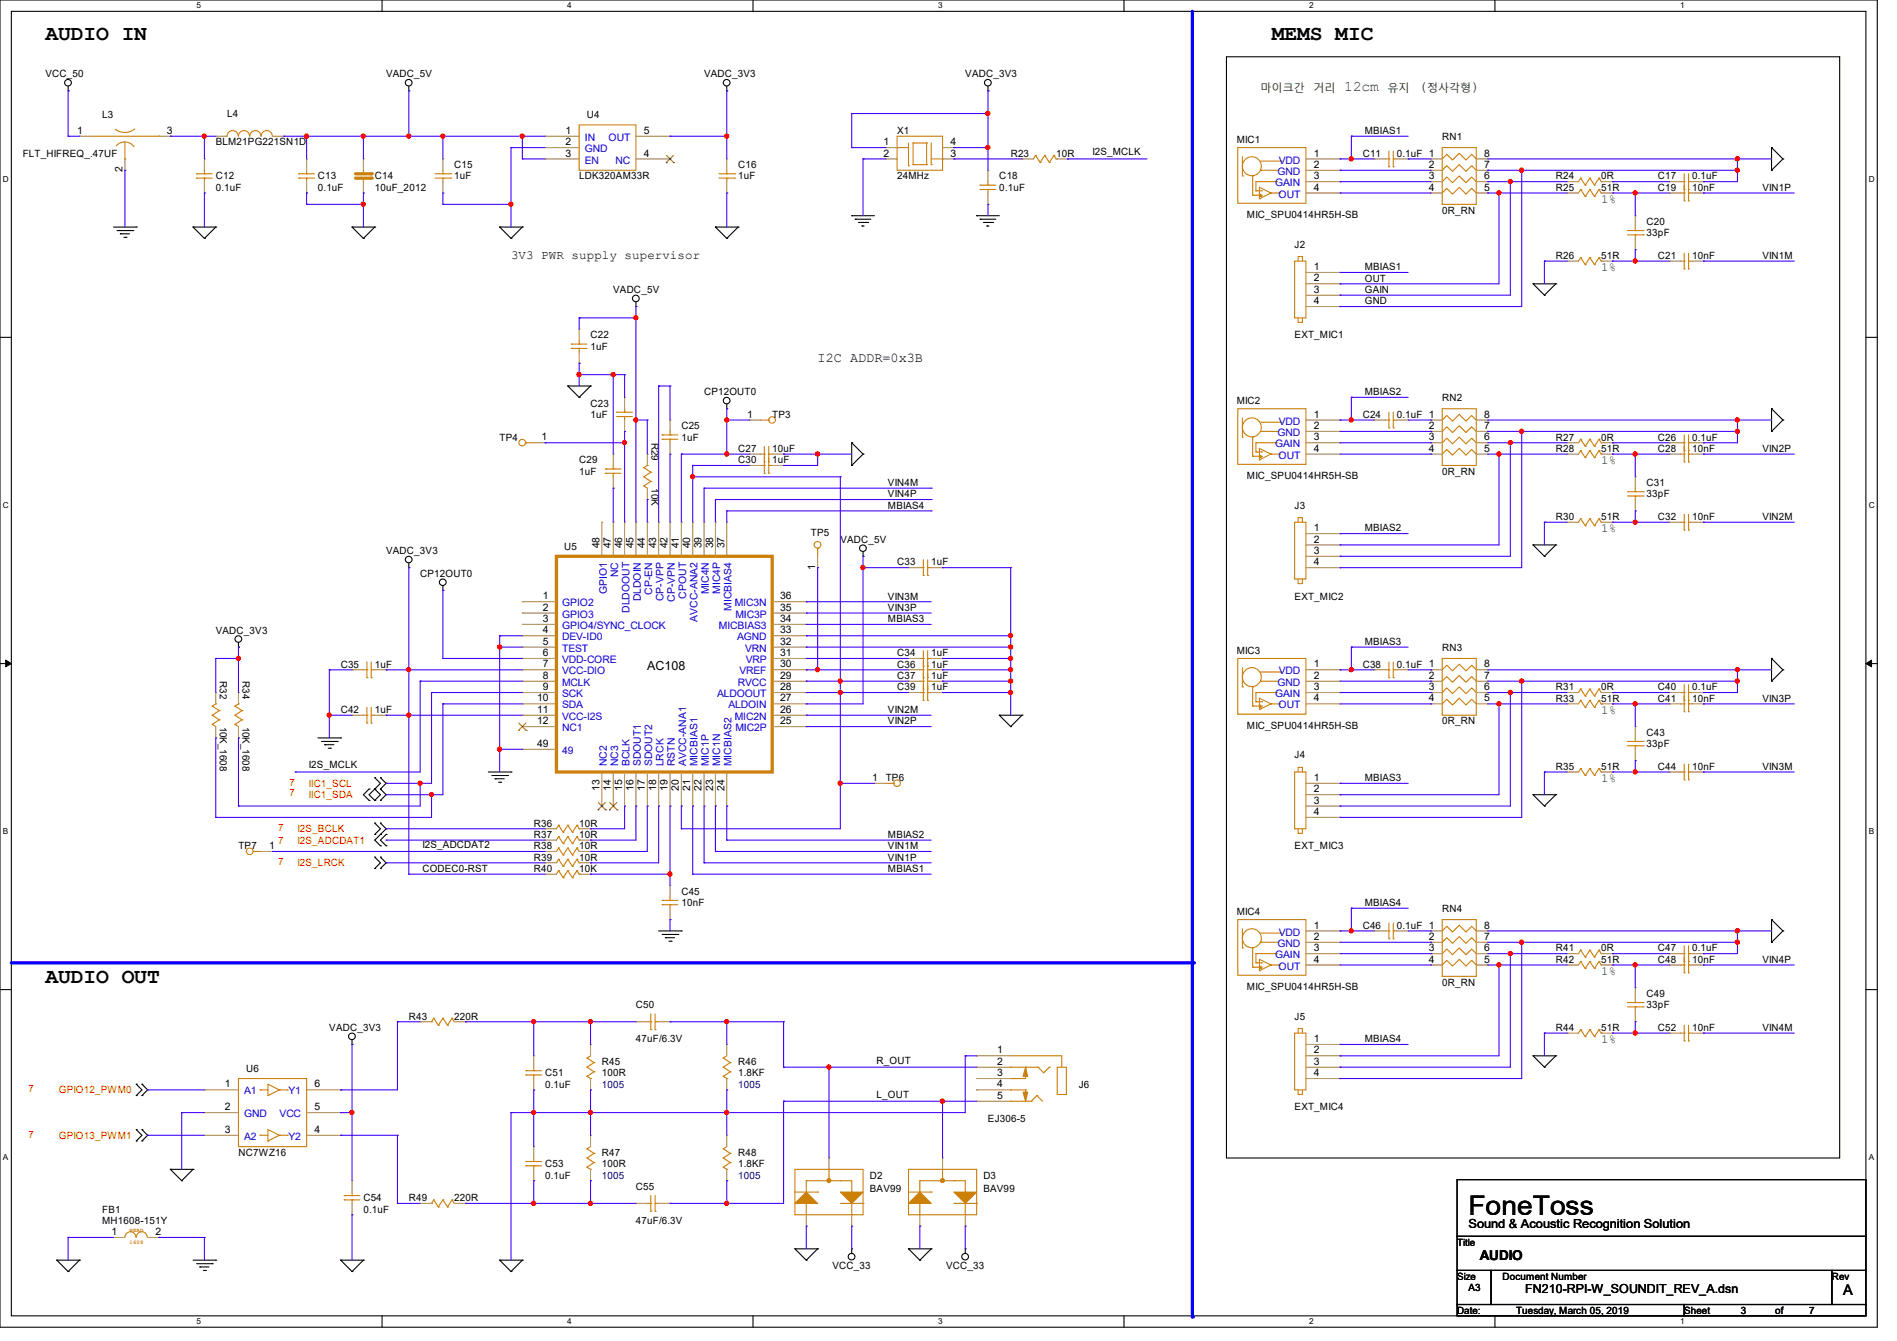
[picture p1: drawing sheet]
<svg xmlns="http://www.w3.org/2000/svg" width="297mm" height="210mm" viewBox="0 0 297 210" stroke-linecap="round" stroke-linejoin="round" font-family="sans-serif">
<defs><g id="words">
<text font-size="4.2" x="229.9" y="190.3">FoneToss</text>
<g font-size="3.3">
<text x="7.1" y="6.3">AUDIO IN</text>
<text x="199.1" y="6.3">MEMS MIC</text>
<text x="7.1" y="153.9">AUDIO OUT</text>
</g>
<g font-size="2.3" fill="#008000">
<text x="210.5" y="14.3">12cm</text>
<text x="222.1" y="14.3">(</text>
<text x="230.4" y="14.3">)</text>
</g>
<text font-size="2.3" x="288.6" y="202.8">A</text>
<g font-size="2.1">
<text x="128" y="56.8">I2C ADDR=0x3B</text>
<text x="231.7" y="197.4">AUDIO</text>
</g>
<g font-size="1.9" fill="#008000">
<text x="250.7" y="31.8">1%</text>
<text x="250.7" y="42.4">1%</text>
<text x="250.7" y="72.6">1%</text>
<text x="250.7" y="83.3">1%</text>
<text x="250.7" y="111.8">1%</text>
<text x="250.7" y="122.4">1%</text>
<text x="250.7" y="152.7">1%</text>
<text x="250.7" y="163.3">1%</text>
</g>
<g font-size="1.9">
<text x="80" y="40.6">3V3 PWR supply supervisor</text>
<text x="101.3" y="104.9">AC108</text>
<text x="229.9" y="192.4">Sound &amp; Acoustic Recognition Solution</text>
<text x="238.8" y="202.5">FN210-RPI-W_SOUNDIT_REV_A.dsn</text>
</g>
<g font-size="1.7" fill="#008000">
<text x="197.4" y="14.4">마이크간</text>
<text x="205.7" y="14.4">거리</text>
<text x="217.2" y="14.4">유지</text>
<text x="223.4" y="14.4">정사각형</text>
</g>
<g font-size="1.6">
<text x="7.1" y="12.1">VCC_50</text>
<text x="60.5" y="12.1">VADC_5V</text>
<text x="110.2" y="12.1">VADC_3V3</text>
<text x="151.1" y="12.1">VADC_3V3</text>
<text x="12.1" y="21">1</text>
<text x="16" y="18.5">L3</text>
<text x="26.1" y="21">3</text>
<text x="33.8" y="22.8">BLM21PG221SN1D</text>
<text x="35.6" y="18.3">L4</text>
<text x="88.6" y="21">1</text>
<text x="88.6" y="22.7">2</text>
<text x="91.9" y="18.5">U4</text>
<text x="100.8" y="21">5</text>
<text x="138.3" y="22.7">1</text>
<text x="140.5" y="21">X1</text>
<text x="148.8" y="22.7">4</text>
<text x="193.6" y="22.4">MIC1</text>
<text x="213.7" y="21">MBIAS1</text>
<text x="225.8" y="21.9">RN1</text>
<text x="3.6" y="24.6">FLT_HIFREQ_.47UF</text>
<text x="19.2" y="27" transform="rotate(-90 19.2 27)">2</text>
<text x="33.8" y="28.1">C12</text>
<text x="33.8" y="29.9">0.1uF</text>
<text x="49.8" y="28.1">C13</text>
<text x="49.8" y="29.9">0.1uF</text>
<text x="58.7" y="28.1">C14</text>
<text x="58.7" y="29.9">10uF_2012</text>
<text x="71.1" y="26.3">C15</text>
<text x="71.1" y="28.1">1uF</text>
<text x="88.6" y="24.5">3</text>
<text x="90.7" y="28.1">LDK320AM33R</text>
<text x="100.8" y="24.5">4</text>
<text x="115.6" y="26.3">C16</text>
<text x="115.6" y="28.1">1uF</text>
<text x="138.3" y="24.5">2</text>
<text x="140.5" y="28.1">24MHz</text>
<text x="148.8" y="24.5">3</text>
<text x="156.5" y="28.1">C18</text>
<text x="156.5" y="29.9">0.1uF</text>
<text x="158.2" y="24.6">R23</text>
<text x="165.3" y="24.6">10R</text>
<text x="171" y="24.3">I2S_MCLK</text>
<text x="205.7" y="24.5">1</text>
<text x="205.7" y="26.3">2</text>
<text x="205.7" y="28.1">3</text>
<text x="205.7" y="29.8">4</text>
<text x="213.4" y="24.6">C11</text>
<text x="218.7" y="24.6">0.1uF 1</text>
<text x="223.7" y="26.3">2</text>
<text x="223.7" y="28.1">3</text>
<text x="223.7" y="29.8">4</text>
<text x="232.4" y="29.8">5</text>
<text x="232.4" y="28.1">6</text>
<text x="232.4" y="26.3">7</text>
<text x="232.4" y="24.5">8</text>
<text x="243.6" y="29.9">R25</text>
<text x="243.6" y="28.1">R24</text>
<text x="250.7" y="29.9">51R</text>
<text x="250.7" y="28.1">0R</text>
<text x="259.6" y="28.1">C17</text>
<text x="259.6" y="29.9">C19</text>
<text x="264.9" y="28.1">0.1uF</text>
<text x="264.9" y="29.9">10nF</text>
<text x="275.9" y="29.9">VIN1P</text>
<text x="195.2" y="34.2">MIC_SPU0414HR5H-SB</text>
<text x="225.8" y="33.4">0R_RN</text>
<text x="257.8" y="35.2">C20</text>
<text x="202.7" y="38.8">J2</text>
<text x="243.6" y="40.6">R26</text>
<text x="250.7" y="40.6">51R</text>
<text x="257.8" y="37">33pF</text>
<text x="259.6" y="40.6">C21</text>
<text x="264.9" y="40.6">10nF</text>
<text x="275.9" y="40.6">VIN1M</text>
<text x="96" y="45.9">VADC_5V</text>
<text x="205.7" y="42.3">1</text>
<text x="205.7" y="44.1">2</text>
<text x="205.7" y="45.8">3</text>
<text x="205.7" y="47.6">4</text>
<text x="213.7" y="42.3">MBIAS1</text>
<text x="213.7" y="44.1">OUT</text>
<text x="213.7" y="45.9">GAIN</text>
<text x="213.7" y="47.7">GND</text>
<text x="92.5" y="53">C22</text>
<text x="202.7" y="53">EXT_MIC1</text>
<text x="92.5" y="54.8">1uF</text>
<text x="92.5" y="63.7">C23</text>
<text x="92.5" y="65.4">1uF</text>
<text x="110.2" y="61.9">CP12OUT0</text>
<text x="117" y="65.4">1</text>
<text x="120.9" y="65.4">TP3</text>
<text x="193.6" y="63.3">MIC2</text>
<text x="205.7" y="65.4">1</text>
<text x="213.4" y="65.4">C24</text>
<text x="213.7" y="61.9">MBIAS2</text>
<text x="218.7" y="65.4">0.1uF 1</text>
<text x="225.8" y="62.8">RN2</text>
<text x="232.4" y="65.4">8</text>
<text x="78.2" y="69">TP4</text>
<text x="84.8" y="69">1</text>
<text x="102" y="69.3" transform="rotate(90 102 69.3)">R29</text>
<text x="106.7" y="67.2">C25</text>
<text x="106.7" y="69">1uF</text>
<text x="115.6" y="70.8">C27</text>
<text x="120.9" y="70.8">10uF</text>
<text x="205.7" y="67.2">2</text>
<text x="205.7" y="69">3</text>
<text x="205.7" y="70.7">4</text>
<text x="223.7" y="67.2">2</text>
<text x="223.7" y="69">3</text>
<text x="223.7" y="70.7">4</text>
<text x="232.4" y="70.7">5</text>
<text x="232.4" y="69">6</text>
<text x="232.4" y="67.2">7</text>
<text x="243.6" y="70.8">R28</text>
<text x="243.6" y="69">R27</text>
<text x="250.7" y="70.8">51R</text>
<text x="250.7" y="69">0R</text>
<text x="259.6" y="69">C26</text>
<text x="259.6" y="70.8">C28</text>
<text x="264.9" y="69">0.1uF</text>
<text x="264.9" y="70.8">10nF</text>
<text x="275.9" y="70.8">VIN2P</text>
<text x="90.7" y="72.6">C29</text>
<text x="90.7" y="74.3">1uF</text>
<text x="102" y="76.4" transform="rotate(90 102 76.4)">10K</text>
<text x="115.6" y="72.6">C30</text>
<text x="120.9" y="72.6">1uF</text>
<text x="139" y="76.1">VIN4M</text>
<text x="139" y="77.9">VIN4P</text>
<text x="195.2" y="75.1">MIC_SPU0414HR5H-SB</text>
<text x="225.8" y="74.3">0R_RN</text>
<text x="257.8" y="76.1">C31</text>
<text x="257.8" y="77.9">33pF</text>
<text x="127" y="83.9">TP5</text>
<text x="139" y="79.7">MBIAS4</text>
<text x="202.7" y="79.7">J3</text>
<text x="205.7" y="83.2">1</text>
<text x="213.7" y="83.2">MBIAS2</text>
<text x="243.6" y="81.4">R30</text>
<text x="250.7" y="81.4">51R</text>
<text x="259.6" y="81.4">C32</text>
<text x="264.9" y="81.4">10nF</text>
<text x="275.9" y="81.4">VIN2M</text>
<text x="60.5" y="86.8">VADC_3V3</text>
<text x="88.3" y="86.1">U5</text>
<text x="93.9" y="85.9" transform="rotate(-90 93.9 85.9)">48</text>
<text x="95.6" y="85.9" transform="rotate(-90 95.6 85.9)">47</text>
<text x="97.4" y="85.9" transform="rotate(-90 97.4 85.9)">46</text>
<text x="99.2" y="85.9" transform="rotate(-90 99.2 85.9)">45</text>
<text x="101" y="85.9" transform="rotate(-90 101 85.9)">44</text>
<text x="102.7" y="85.9" transform="rotate(-90 102.7 85.9)">43</text>
<text x="104.5" y="85.9" transform="rotate(-90 104.5 85.9)">42</text>
<text x="106.3" y="85.9" transform="rotate(-90 106.3 85.9)">41</text>
<text x="108.1" y="85.9" transform="rotate(-90 108.1 85.9)">40</text>
<text x="109.9" y="85.9" transform="rotate(-90 109.9 85.9)">39</text>
<text x="111.6" y="85.9" transform="rotate(-90 111.6 85.9)">38</text>
<text x="113.4" y="85.9" transform="rotate(-90 113.4 85.9)">37</text>
<text x="127.6" y="89.2" transform="rotate(-90 127.6 89.2)">1</text>
<text x="131.6" y="85">VADC_5V</text>
<text x="140.5" y="88.6">C33</text>
<text x="145.8" y="88.6">1uF</text>
<text x="205.7" y="85">2</text>
<text x="205.7" y="86.7">3</text>
<text x="205.7" y="88.5">4</text>
<text x="65.8" y="90.3">CP12OUT0</text>
<text x="85" y="93.9">1</text>
<text x="85" y="95.6">2</text>
<text x="122.1" y="93.9">36</text>
<text x="122.1" y="95.6">35</text>
<text x="139" y="93.9">VIN3M</text>
<text x="139" y="95.7">VIN3P</text>
<text x="202.7" y="93.9">EXT_MIC2</text>
<text x="33.8" y="99.2">VADC_3V3</text>
<text x="85" y="97.4">3</text>
<text x="85" y="99.2">4</text>
<text x="85" y="101">5</text>
<text x="122.1" y="97.4">34</text>
<text x="122.1" y="99.2">33</text>
<text x="122.1" y="101">32</text>
<text x="139" y="97.4">MBIAS3</text>
<text x="213.7" y="101">MBIAS3</text>
<text x="225.8" y="101.9">RN3</text>
<text x="34.4" y="106.7" transform="rotate(90 34.4 106.7)">R32</text>
<text x="38" y="106.7" transform="rotate(90 38 106.7)">R34</text>
<text x="53.3" y="104.6">C35</text>
<text x="58.7" y="104.6">1uF</text>
<text x="85" y="102.7">6</text>
<text x="85" y="104.5">7</text>
<text x="85" y="106.3">8</text>
<text x="122.1" y="102.7">31</text>
<text x="122.1" y="104.5">30</text>
<text x="122.1" y="106.3">29</text>
<text x="140.5" y="104.6">C36</text>
<text x="140.5" y="102.8">C34</text>
<text x="140.5" y="106.3">C37</text>
<text x="145.8" y="104.6">1uF</text>
<text x="145.8" y="102.8">1uF</text>
<text x="145.8" y="106.3">1uF</text>
<text x="193.6" y="102.4">MIC3</text>
<text x="205.7" y="104.5">1</text>
<text x="205.7" y="106.3">2</text>
<text x="213.4" y="104.6">C38</text>
<text x="218.7" y="104.6">0.1uF 1</text>
<text x="223.7" y="106.3">2</text>
<text x="232.4" y="106.3">7</text>
<text x="232.4" y="104.5">8</text>
<text x="34.4" y="113.8" transform="rotate(90 34.4 113.8)">10K_1608</text>
<text x="38" y="113.8" transform="rotate(90 38 113.8)">10K_1608</text>
<text x="53.3" y="111.7">C42</text>
<text x="58.7" y="111.7">1uF</text>
<text x="84.1" y="109.9">10</text>
<text x="84.1" y="111.6">11</text>
<text x="84.1" y="113.4">12</text>
<text x="85" y="108.1">9</text>
<text x="122.1" y="108.1">28</text>
<text x="122.1" y="109.9">27</text>
<text x="122.1" y="111.6">26</text>
<text x="122.1" y="113.4">25</text>
<text x="139" y="111.7">VIN2M</text>
<text x="139" y="113.5">VIN2P</text>
<text x="140.5" y="108.1">C39</text>
<text x="145.8" y="108.1">1uF</text>
<text x="205.7" y="108.1">3</text>
<text x="205.7" y="109.9">4</text>
<text x="223.7" y="108.1">3</text>
<text x="223.7" y="109.9">4</text>
<text x="225.8" y="113.5">0R_RN</text>
<text x="232.4" y="109.9">5</text>
<text x="232.4" y="108.1">6</text>
<text x="243.6" y="109.9">R33</text>
<text x="243.6" y="108.1">R31</text>
<text x="250.7" y="109.9">51R</text>
<text x="250.7" y="108.1">0R</text>
<text x="259.6" y="109.9">C41</text>
<text x="259.6" y="108.1">C40</text>
<text x="264.9" y="109.9">10nF</text>
<text x="264.9" y="108.1">0.1uF</text>
<text x="275.9" y="109.9">VIN3P</text>
<text x="84.1" y="117">49</text>
<text x="195.2" y="114.2">MIC_SPU0414HR5H-SB</text>
<text x="202.7" y="118.8">J4</text>
<text x="257.8" y="115.2">C43</text>
<text x="257.8" y="117">33pF</text>
<text x="48.3" y="120.4">I2S_MCLK</text>
<text x="93.9" y="123.9" transform="rotate(-90 93.9 123.9)">13</text>
<text x="95.6" y="123.9" transform="rotate(-90 95.6 123.9)">14</text>
<text x="97.4" y="123.9" transform="rotate(-90 97.4 123.9)">15</text>
<text x="99.2" y="123.9" transform="rotate(-90 99.2 123.9)">16</text>
<text x="101" y="123.9" transform="rotate(-90 101 123.9)">17</text>
<text x="102.7" y="123.9" transform="rotate(-90 102.7 123.9)">18</text>
<text x="104.5" y="123.9" transform="rotate(-90 104.5 123.9)">19</text>
<text x="106.3" y="123.9" transform="rotate(-90 106.3 123.9)">20</text>
<text x="108.1" y="123.9" transform="rotate(-90 108.1 123.9)">21</text>
<text x="109.9" y="123.9" transform="rotate(-90 109.9 123.9)">22</text>
<text x="111.6" y="123.9" transform="rotate(-90 111.6 123.9)">23</text>
<text x="113.4" y="123.9" transform="rotate(-90 113.4 123.9)">24</text>
<text x="136.6" y="122.3">1</text>
<text x="138.7" y="122.3">TP6</text>
<text x="205.7" y="122.3">1</text>
<text x="205.7" y="124.1">2</text>
<text x="205.7" y="125.9">3</text>
<text x="213.7" y="122.3">MBIAS3</text>
<text x="243.6" y="120.6">R35</text>
<text x="250.7" y="120.6">51R</text>
<text x="259.6" y="120.6">C44</text>
<text x="264.9" y="120.6">10nF</text>
<text x="275.9" y="120.6">VIN3M</text>
<text x="83.6" y="129.5">R36</text>
<text x="83.6" y="131.2">R37</text>
<text x="90.7" y="129.5">10R</text>
<text x="90.7" y="131.2">10R</text>
<text x="139" y="131.2">MBIAS2</text>
<text x="205.7" y="127.6">4</text>
<text x="37.3" y="133">TP7</text>
<text x="42.1" y="133">1</text>
<text x="66.1" y="136.6">CODEC0-RST</text>
<text x="66.1" y="132.8">I2S_ADCDAT2</text>
<text x="83.6" y="136.6">R40</text>
<text x="83.6" y="134.8">R39</text>
<text x="83.6" y="133">R38</text>
<text x="90.7" y="136.6">10K</text>
<text x="90.7" y="134.8">10R</text>
<text x="90.7" y="133">10R</text>
<text x="139" y="136.6">MBIAS1</text>
<text x="139" y="133">VIN1M</text>
<text x="139" y="134.8">VIN1P</text>
<text x="202.7" y="133">EXT_MIC3</text>
<text x="106.7" y="140.1">C45</text>
<text x="106.7" y="141.9">10nF</text>
<text x="193.6" y="143.3">MIC4</text>
<text x="213.7" y="141.9">MBIAS4</text>
<text x="225.8" y="142.8">RN4</text>
<text x="205.7" y="145.4">1</text>
<text x="205.7" y="147.2">2</text>
<text x="205.7" y="149">3</text>
<text x="213.4" y="145.5">C46</text>
<text x="218.7" y="145.5">0.1uF 1</text>
<text x="223.7" y="147.2">2</text>
<text x="223.7" y="149">3</text>
<text x="232.4" y="149">6</text>
<text x="232.4" y="147.2">7</text>
<text x="232.4" y="145.4">8</text>
<text x="243.6" y="149">R41</text>
<text x="250.7" y="149">0R</text>
<text x="259.6" y="149">C47</text>
<text x="264.9" y="149">0.1uF</text>
<text x="195.2" y="155.1">MIC_SPU0414HR5H-SB</text>
<text x="205.7" y="150.8">4</text>
<text x="223.7" y="150.8">4</text>
<text x="225.8" y="154.3">0R_RN</text>
<text x="232.4" y="150.8">5</text>
<text x="243.6" y="150.8">R42</text>
<text x="250.7" y="150.8">51R</text>
<text x="259.6" y="150.8">C48</text>
<text x="264.9" y="150.8">10nF</text>
<text x="275.9" y="150.8">VIN4P</text>
<text x="51.6" y="161.5">VADC_3V3</text>
<text x="64" y="159.7">R43</text>
<text x="71.1" y="159.7">220R</text>
<text x="99.6" y="157.9">C50</text>
<text x="202.7" y="159.7">J5</text>
<text x="243.6" y="161.5">R44</text>
<text x="250.7" y="161.5">51R</text>
<text x="257.8" y="156.1">C49</text>
<text x="257.8" y="157.9">33pF</text>
<text x="259.6" y="161.5">C52</text>
<text x="264.9" y="161.5">10nF</text>
<text x="275.9" y="161.5">VIN4M</text>
<text x="38.6" y="167.8">U6</text>
<text x="94.2" y="166.8">R45</text>
<text x="99.6" y="163.2">47uF/6.3V</text>
<text x="115.6" y="166.8">R46</text>
<text x="137.2" y="166.6">R_OUT</text>
<text x="156.1" y="165">1</text>
<text x="156.1" y="166.8">2</text>
<text x="205.7" y="163.2">1</text>
<text x="205.7" y="165">2</text>
<text x="205.7" y="166.8">3</text>
<text x="213.7" y="163.2">MBIAS4</text>
<text x="35.2" y="170.3">1</text>
<text x="35.2" y="173.9">2</text>
<text x="49.2" y="173.9">5</text>
<text x="49.2" y="170.3">6</text>
<text x="85.3" y="168.6">C51</text>
<text x="85.3" y="170.3">0.1uF</text>
<text x="94.2" y="168.6">100R</text>
<text x="115.6" y="168.6">1.8KF</text>
<text x="137.2" y="171.9">L_OUT</text>
<text x="156.1" y="172.1">5</text>
<text x="156.1" y="170.3">4</text>
<text x="156.1" y="168.5">3</text>
<text x="168.9" y="170.3">J6</text>
<text x="202.7" y="173.9">EXT_MIC4</text>
<text x="205.7" y="168.5">4</text>
<text x="35.2" y="177.4">3</text>
<text x="49.2" y="177.4">4</text>
<text x="154.7" y="175.7">EJ306-5</text>
<text x="37.3" y="181">NC7WZ16</text>
<text x="85.3" y="182.8">C53</text>
<text x="85.3" y="184.6">0.1uF</text>
<text x="94.2" y="181">R47</text>
<text x="94.2" y="182.8">100R</text>
<text x="115.6" y="181">R48</text>
<text x="115.6" y="182.8">1.8KF</text>
<text x="136.2" y="184.6">D2</text>
<text x="154" y="184.6">D3</text>
<text x="16" y="189.9">FB1</text>
<text x="16" y="191.7">MH1608-151Y</text>
<text x="56.9" y="188.1">C54</text>
<text x="56.9" y="189.9">0.1uF</text>
<text x="64" y="188.1">R49</text>
<text x="71.1" y="188.1">220R</text>
<text x="99.6" y="186.3">C55</text>
<text x="99.6" y="191.7">47uF/6.3V</text>
<text x="136.2" y="186.7">BAV99</text>
<text x="154" y="186.7">BAV99</text>
<text x="17.4" y="193.4">1</text>
<text x="24.3" y="193.4">2</text>
<text x="228.1" y="195.1">Title</text>
<text x="130.3" y="198.8">VCC_33</text>
<text x="148.1" y="198.8">VCC_33</text>
<text x="228.1" y="200.4">Size</text>
<text x="229.9" y="202.2">A3</text>
<text x="235.2" y="200.4">Document Number</text>
<text x="286.8" y="200.4">Rev</text>
<text x="228.1" y="205.7">Date:</text>
<text x="237.4" y="205.7">Tuesday, March 05, 2019</text>
<text x="263.7" y="205.7">Sheet</text>
<text x="272.6" y="205.7">3</text>
<text x="277.9" y="205.7">of</text>
<text x="283.2" y="205.7">7</text>
</g>
<g font-size="1.6" fill="#00c">
<text x="91.6" y="22.1">IN</text>
<text x="91.6" y="23.8">GND</text>
<text x="95.3" y="22.1">OUT</text>
<text x="91.6" y="25.6">EN</text>
<text x="96.4" y="25.6">NC</text>
<text x="199.6" y="29.2">GAIN</text>
<text x="200" y="27.4">GND</text>
<text x="200.2" y="25.6">VDD</text>
<text x="200.2" y="30.9">OUT</text>
<text x="199.6" y="70.1">GAIN</text>
<text x="200" y="68.3">GND</text>
<text x="200.2" y="71.8">OUT</text>
<text x="200.2" y="66.5">VDD</text>
<text x="88" y="95">GPIO2</text>
<text x="95" y="93" transform="rotate(-90 95 93)">GPIO1</text>
<text x="96.8" y="90.4" transform="rotate(-90 96.8 90.4)">NC</text>
<text x="100.3" y="94.2" transform="rotate(-90 100.3 94.2)">DLDOIN</text>
<text x="102.1" y="93.1" transform="rotate(-90 102.1 93.1)">CP-EN</text>
<text x="103.9" y="94.1" transform="rotate(-90 103.9 94.1)">CP-VPP</text>
<text x="105.7" y="94.2" transform="rotate(-90 105.7 94.2)">CP-VPN</text>
<text x="107.4" y="93.8" transform="rotate(-90 107.4 93.8)">CPOUT</text>
<text x="111" y="93.1" transform="rotate(-90 111 93.1)">MIC4N</text>
<text x="112.8" y="93" transform="rotate(-90 112.8 93)">MIC4P</text>
<text x="114.6" y="95.7" transform="rotate(-90 114.6 95.7)">MICBIAS4</text>
<text x="115.1" y="95">MIC3N</text>
<text x="88" y="96.7">GPIO3</text>
<text x="88" y="98.5">GPIO4/SYNC_CLOCK</text>
<text x="88" y="100.3">DEV-ID0</text>
<text x="98.6" y="96" transform="rotate(-90 98.6 96)">DLDOOUT</text>
<text x="109.2" y="97.4" transform="rotate(-90 109.2 97.4)">AVCC-ANA2</text>
<text x="112.6" y="98.5">MICBIAS3</text>
<text x="115.1" y="96.7">MIC3P</text>
<text x="115.4" y="100.3">AGND</text>
<text x="88" y="102.1">TEST</text>
<text x="88" y="103.8">VDD-CORE</text>
<text x="88" y="105.6">VCC-DIO</text>
<text x="88" y="107.4">MCLK</text>
<text x="115.5" y="107.4">RVCC</text>
<text x="115.8" y="105.6">VREF</text>
<text x="116.7" y="102.1">VRN</text>
<text x="116.8" y="103.8">VRP</text>
<text x="200" y="107.4">GND</text>
<text x="200.2" y="105.6">VDD</text>
<text x="88" y="109.2">SCK</text>
<text x="88" y="111">SDA</text>
<text x="88" y="112.7">VCC-I2S</text>
<text x="112.3" y="109.2">ALDOOUT</text>
<text x="114" y="111">ALDOIN</text>
<text x="115.1" y="112.7">MIC2N</text>
<text x="199.6" y="109.2">GAIN</text>
<text x="200.2" y="111">OUT</text>
<text x="88" y="114.5">NC1</text>
<text x="88" y="118.1">49</text>
<text x="115.1" y="114.5">MIC2P</text>
<text x="95" y="120" transform="rotate(-90 95 120)">NC2</text>
<text x="96.8" y="120" transform="rotate(-90 96.8 120)">NC3</text>
<text x="98.6" y="120" transform="rotate(-90 98.6 120)">BCLK</text>
<text x="100.3" y="120" transform="rotate(-90 100.3 120)">SDOUT1</text>
<text x="102.1" y="120" transform="rotate(-90 102.1 120)">SDOUT2</text>
<text x="103.9" y="120" transform="rotate(-90 103.9 120)">LRCK</text>
<text x="105.7" y="120" transform="rotate(-90 105.7 120)">RSTN</text>
<text x="107.4" y="120" transform="rotate(-90 107.4 120)">AVCC-ANA1</text>
<text x="109.2" y="120" transform="rotate(-90 109.2 120)">MICBIAS1</text>
<text x="111" y="120" transform="rotate(-90 111 120)">MIC1P</text>
<text x="112.8" y="120" transform="rotate(-90 112.8 120)">MIC1N</text>
<text x="114.6" y="120" transform="rotate(-90 114.6 120)">MICBIAS2</text>
<text x="200" y="148.3">GND</text>
<text x="200.2" y="146.5">VDD</text>
<text x="199.6" y="150.1">GAIN</text>
<text x="200.2" y="151.9">OUT</text>
<text x="38.2" y="171.4">A1</text>
<text x="45.2" y="171.4">Y1</text>
<text x="38.2" y="175">GND</text>
<text x="38.2" y="178.5">A2</text>
<text x="43.8" y="175">VCC</text>
<text x="45.2" y="178.5">Y2</text>
</g>
<g font-size="1.6" fill="#f00">
<text x="45.3" y="124.7">7</text>
<text x="45.3" y="123.1">7</text>
<text x="48.3" y="125">IIC1_SDA</text>
<text x="48.3" y="123.2">IIC1_SCL</text>
<text x="43.6" y="130.2">7</text>
<text x="46.6" y="130.3">I2S_BCLK</text>
<text x="43.6" y="135.5">7</text>
<text x="43.6" y="132.1">7</text>
<text x="46.6" y="135.7">I2S_LRCK</text>
<text x="46.6" y="132.1">I2S_ADCDAT1</text>
<text x="4.4" y="171.1">7</text>
<text x="9.2" y="171.2">GPIO12_PWM0</text>
<text x="4.4" y="178.2">7</text>
<text x="9.2" y="178.3">GPIO13_PWM1</text>
</g>
<g font-size="1.6" fill="#000080">
<text x="94.2" y="170.3">1005</text>
<text x="115.6" y="170.3">1005</text>
<text x="94.2" y="184.6">1005</text>
<text x="115.6" y="184.6">1005</text>
</g>
<g font-size="1.3">
<text x="30.8" y="1.3">5</text>
<text x="88.8" y="1.3">4</text>
<text x="146.9" y="1.3">3</text>
<text x="205" y="1.3">2</text>
<text x="263.1" y="1.3">1</text>
<text x=".5" y="28.4">D</text>
<text x="292.6" y="28.4">D</text>
<text x=".5" y="79.5">C</text>
<text x="292.6" y="79.5">C</text>
<text x=".5" y="130.6">B</text>
<text x="292.6" y="130.6">B</text>
<text x=".5" y="181.7">A</text>
<text x="292.6" y="181.7">A</text>
<text x="30.8" y="207.4">5</text>
<text x="88.8" y="207.4">4</text>
<text x="146.9" y="207.4">3</text>
<text x="205" y="207.4">2</text>
<text x="263.1" y="207.4">1</text>
</g>
<g font-size=".9" fill="#cc8006">
<text x="20.3" y="194.9">1608</text>
<text x="20.3" y="192.9">BEAD</text>
</g>
</g></defs>
<path d="M0 0h293.9v207.9h-293.9zM1.8 1.8h290.3v204.3h-290.3z" fill="none" stroke="#000" stroke-width=".17"/>
<g fill="#fff">
<path d="M30.8 .2h.7v1.4h-.7z"/>
<path d="M30.8 206.2h.7v1.4h-.7z"/>
</g>
<path d="M59.8 0v1.8M59.8 206.1v1.8" fill="none" stroke="#000" stroke-width=".17"/>
<g fill="#fff">
<path d="M88.8 .2h.7v1.4h-.7z"/>
<path d="M88.8 206.2h.7v1.4h-.7z"/>
</g>
<path d="M117.9 0v1.8M117.9 206.1v1.8" fill="none" stroke="#000" stroke-width=".17"/>
<g fill="#fff">
<path d="M146.9 .2h.7v1.4h-.7z"/>
<path d="M146.9 206.2h.7v1.4h-.7z"/>
</g>
<path d="M176 0v1.8M176 206.1v1.8" fill="none" stroke="#000" stroke-width=".17"/>
<g fill="#fff">
<path d="M205 .2h.7v1.4h-.7z"/>
<path d="M205 206.2h.7v1.4h-.7z"/>
</g>
<path d="M234.1 0v1.8M234.1 206.1v1.8" fill="none" stroke="#000" stroke-width=".17"/>
<g fill="#fff">
<path d="M263.1 .2h.6v1.4h-.6z"/>
<path d="M263.1 206.2h.6v1.4h-.6z"/>
<path d="M.5 27.3h.9v1.4h-.9z"/>
<path d="M292.6 27.3h.9v1.4h-.9z"/>
<path d="M.5 78.4h.9v1.4h-.9z"/>
<path d="M292.6 78.4h.9v1.4h-.9z"/>
</g>
<path d="M0 52.8h1.8M292.1 52.8h1.8" fill="none" stroke="#000" stroke-width=".17"/>
<g fill="#fff">
<path d="M.5 129.5h.8v1.4h-.8z"/>
<path d="M292.6 129.5h.8v1.4h-.8z"/>
</g>
<path d="M0 103.9h1.8M292.1 103.9h1.8" fill="none" stroke="#000" stroke-width=".17"/>
<path d="M.9 103.4l.9 .5-.9 .5zM292.1 103.9l.9-.5v1z" fill="#000" stroke="#000" stroke-width=".16"/>
<g fill="#fff">
<path d="M.5 180.5h.8v1.4h-.8z"/>
<path d="M292.6 180.5h.8v1.4h-.8z"/>
</g>
<path d="M0 155h1.8M292.1 155h1.8" fill="none" stroke="#000" stroke-width=".17"/>
<path d="M1.8 150.8h185.1" fill="none" stroke="#00f" stroke-width=".51"/>
<circle cx="186.9" cy="150.8" r=".25" fill="#00f"/>
<path d="M192 8.9h96v172.5h-96z" fill="none" stroke="#000" stroke-width=".17"/>
<path d="M186.7 1.8v204.4" fill="none" stroke="#00f" stroke-width=".51"/>
<circle cx="186.7" cy="206.2" r=".25" fill="#00f"/>
<g fill="none" stroke="#000" stroke-width=".17">
<path d="M10.7 14.2h.1M10.7 13.5v.7M64 14.2h.1M64 13.5v.7M113.8 14.2h.1M113.8 13.5v.7M154.7 14.2h.1M154.7 13.5v.7M17.8 35.6h3.5M18.3 36.1h2.5M18.8 36.6h.1M18.8 36.6h1.5"/>
<path d="M19.4 37.2h.3M19.7 37.2h.1M20.8 36.1h.1M21.3 35.6h.1M30.2 35.6h.1M30.2 35.6h3.6M30.2 35.6l1.8 1.7M32 37.3h.1M33.8 35.6h.1M33.8 35.6l-1.8 1.7M55.1 35.6h.1M55.1 35.6h3.6"/>
<path d="M55.1 35.6l1.8 1.7M56.9 37.3h.1M58.7 35.6h.1M58.7 35.6l-1.8 1.7M78.2 35.6h.1M78.2 35.6h3.6M78.2 35.6l1.8 1.7M80 37.3h.1M81.8 35.6h.1M81.8 35.6l-1.8 1.7M112 35.6h.1M112 35.6h3.6"/>
<path d="M112 35.6l1.8 1.7M113.8 37.3h.1M115.6 35.6h.1M115.6 35.6l-1.8 1.7M133.3 33.8h.1M133.3 33.8h3.6M133.9 34.3h.1M133.9 34.3h2.5M134.4 34.8h1.4M135 35.4h.1M135 35.4h.3M135.8 34.8h.1"/>
<path d="M152.9 33.8h.1M152.9 33.8h3.6M153.5 34.3h.1M153.5 34.3h2.4M154 34.8h1.4M154.5 35.4h.1M154.5 35.4h.4M155.4 34.8h.1M277.4 23.1h.1M277.4 26.7h.1M277.4 23.1v3.6M277.4 23.1l1.7 1.8"/>
<path d="M279.1 24.9h.1M279.1 24.9l-1.7 1.8M99.6 48h.1M99.6 47.3v.7M240 44.4h.1M240 44.4h3.6M240 44.4l1.8 1.8M241.8 46.2h.1M243.6 44.4h.1M243.6 44.4l-1.8 1.8M88.9 60.5h.1M88.9 60.5h3.6"/>
<path d="M88.9 60.5l1.8 1.7M90.7 62.2h.1M92.5 60.5h.1M92.5 60.5l-1.8 1.7M113.8 64h.1M113.8 63.3v.7M133.3 69.3h.1M133.3 72.9h.1M133.3 69.3v3.6M133.3 69.3l1.8 1.8M135.1 71.1h.1M135.1 71.1l-1.8 1.8"/>
<path d="M277.4 64h.1M277.4 67.6h.1M277.4 64v3.6M277.4 64l1.7 1.8M279.1 65.8h.1M279.1 65.8l-1.7 1.8M64 88.9h.1M64 88.2v.7M69.3 92.5h.1M69.3 91.7v.8M135.1 87.1h.1M135.1 86.4v.7"/>
<path d="M240 85.3h.1M240 85.3h3.6M240 85.3l1.8 1.8M241.8 87.1h.1M243.6 85.3h.1M243.6 85.3l-1.8 1.8M37.3 101.3h.1M37.3 100.6v.7M49.8 115.6h3.5M50.3 116.1h2.5M50.8 116.6h.1M50.8 116.6h1.5"/>
<path d="M51.4 117.2h.3M51.7 117.2h.1M52.8 116.1h.1M53.3 115.6h.1M156.5 112h.1M156.5 112h3.5M156.5 112l1.7 1.8M158.2 113.8h.1M160 112h.1M160 112l-1.8 1.8M277.4 103.1h.1M277.4 106.7h.1"/>
<path d="M277.4 103.1v3.6M277.4 103.1l1.7 1.8M279.1 104.9h.1M279.1 104.9l-1.7 1.8M57.8 123.6h.1M57.8 125.3h.1M57.8 123.6l-.9 .9 .9 .8M58.7 136h.1M58.7 134.2h.1M58.7 130.7h.1M58.7 128.9h.1M58.7 125.3h.1"/>
<path d="M58.7 123.6h.1M58.7 121.8h.1M58.7 134.2l.9 .9-.9 .9M58.7 128.9l.9 .9-.9 .9M58.7 121.8l.9 .9-1.8 1.8 .9 .8M58.7 123.6l.9 .9-.9 .8M59.6 134.2h.1M59.6 136h.1M59.6 128.9h.1M59.6 130.7h.1M59.6 123.6h.1M59.6 125.3h.1"/>
<path d="M59.6 121.8h.1M59.6 132.5h.1M59.6 134.2l.9 .9-.9 .9M59.6 128.9l.9 .9-1.8 1.8 .9 .9M59.6 123.6l.9 .9-.9 .8M59.6 121.8l.9 .9-.9 .9M60.5 130.7h.1M60.5 132.5h.1M60.5 130.7l-.9 .9 .9 .9M76.5 120.9h3.5M77 121.5h2.5M77.5 122h.1"/>
<path d="M77.5 122h1.5M78.1 122.5h.3M78.4 122.5h.1M79.5 121.5h.1M80 120.9h.1M240 124.5h.1M240 124.5h3.6M240 124.5l1.8 1.7M241.8 126.2h.1M243.6 124.5h.1M243.6 124.5l-1.8 1.7M103.1 145.8h3.6"/>
<path d="M103.7 146.3h2.4M104.2 146.9h.1M104.2 146.9h1.4M104.7 147.4h.4M105.1 147.4h.1M106.1 146.3h.1M106.7 145.8h.1M277.4 144h.1M277.4 147.6h.1M277.4 144v3.6M277.4 144l1.7 1.8M279.1 145.8h.1"/>
<path d="M279.1 145.8l-1.7 1.8M21.3 171.6h.1M21.3 169.8h.1M21.3 178.7h.1M21.3 176.9h.1M21.3 169.8l.9 .9-.9 .9M21.3 176.9l.9 .9-.9 .9M22.2 169.8h.1M22.2 171.6h.1M22.2 176.9h.1M22.2 178.7h.1M22.2 169.8l.9 .9-.9 .9"/>
<path d="M22.2 176.9l.9 .9-.9 .9M55.1 163.6h.1M55.1 162.9v.7M240 165.4h.1M240 165.4h3.6M240 165.4l1.8 1.7M241.8 167.1h.1M243.6 165.4h.1M243.6 165.4l-1.8 1.7M8.9 197.4h.1M8.9 197.4h3.5M8.9 197.4l1.8 1.7"/>
<path d="M10.7 199.1h.1M12.4 197.4h.1M12.4 197.4l-1.7 1.7M26.7 183.1h.1M26.7 183.1h3.5M26.7 183.1l1.7 1.8M28.4 184.9h.1M30.2 183.1h.1M30.2 197.4h3.6M30.2 183.1l-1.8 1.8M30.8 197.9h2.4M31.3 198.4h.1"/>
<path d="M31.3 198.4h1.4M31.8 199h.4M32.2 199h.1M33.2 197.9h.1M33.8 197.4h.1M53.3 197.4h.1M53.3 197.4h3.6M53.3 197.4l1.8 1.7M55.1 199.1h.1M56.9 197.4h.1M56.9 197.4l-1.8 1.7M78.2 197.4h.1"/>
<path d="M78.2 197.4h3.6M78.2 197.4l1.8 1.7M80 199.1h.1M81.8 197.4h.1M81.8 197.4l-1.8 1.7M124.5 195.6h.1M124.5 195.6h3.5M124.5 195.6l1.7 1.8M126.2 197.4h.1M128 195.6h.1M128 195.6l-1.8 1.8M133.3 195.6h.1"/>
<path d="M133.3 195.6v.7M142.2 195.6h.1M142.2 195.6h3.6M142.2 195.6l1.8 1.8M144 197.4h.1M145.8 195.6h.1M145.8 195.6l-1.8 1.8M151.1 195.6h.1M151.1 195.6v.7M228.1 184.7h64v8.9h-64zM228.1 193.6h64v5.4h-64zM228.1 199h5.4v5.3h-5.4z"/>
<path d="M233.5 199h53.3v5.3h-53.3zM286.8 199h5.3v5.3h-5.3zM228.1 204.3h35.6v1.8h-35.6zM263.7 204.3h28.4v1.8h-28.4z"/>
<circle cx="10.7" cy="13" r=".52"/>
<circle cx="64" cy="13" r=".52"/>
<circle cx="113.8" cy="13" r=".52"/>
<circle cx="154.7" cy="13" r=".52"/>
<circle cx="99.6" cy="46.7" r=".52"/>
<circle cx="113.8" cy="62.7" r=".52"/>
<circle cx="64" cy="87.6" r=".52"/>
<circle cx="69.3" cy="91.2" r=".52"/>
<circle cx="135.1" cy="85.9" r=".52"/>
<circle cx="37.3" cy="100.1" r=".52"/>
<circle cx="55.1" cy="162.3" r=".52"/>
<circle cx="133.3" cy="196.8" r=".52"/>
<circle cx="151.1" cy="196.8" r=".52"/>
</g>
<g fill="none" stroke="#cc8006" stroke-width=".17">
<path d="M90.7 19.6h8.9v7.1h-8.9zM14.2 21.3h10.7M18.2 22.8a1.76 1.76 0 0 1 2.8 .2M19.6 24.9h.1M19.6 22.2v2.7M21.1 20.2a2.49 2.49 0 0 1-3.1 0M24.9 21.3h.1M56.9 27.9h.1M56.9 27.9v.5M162.1 24.3h.1M162.1 24.3l.8 1.1M162.1 24.3l-.3 .6"/>
<path d="M162.9 25.4h.1M163.6 24.3h.1M163.6 24.3l-.7 1.1M163.6 24.3l.7 1.1M164.3 25.4h.1M165 24.3h.1M165 24.3l-.7 1.1M165 24.3l.4 .6M165.4 24.9h.1M193.8 23.1h10.7v8.7h-10.7zM194.5 27.6h.1M194.5 24.6v3"/>
<path d="M196.1 30.6h.1M196.1 27.6h.1M196.1 27.6v3M196.1 30.6h1.4M196.6 29.9h.1M196.6 28.4h.1M196.6 28.4h3.3M196.6 28.4v1.5M196.6 29.9h.9M197.2 31.1h.1M197.4 30.8h.1M197.4 26.7h.1"/>
<path d="M197.4 30.4v.4M197.4 26.7h2.8M197.4 25.2h3.2M197.5 29.9h.1M197.5 30.6h.1M199 30.2h.1M199 30.2l-1.8-.9v1.8M199 30.2l-1.8 .9M199 30.2h1.4M199.9 28.4h.1M200.4 30.2h.1M200.6 25.2h.1"/>
<path d="M225.8 23.1h5.3v8.9h-5.3zM225.8 24.9l.7-.7 .9 .9 1.1-1.1 1 1.1 .9-.9 .7 .7M225.8 26.7l.7-.7 .9 .8 1.1-1 1 1 .9-.8 .7 .7M225.8 28.4l.7-.7 .9 .9 1.1-1 1 1 .9-.9 .7 .7M225.8 30.2l.7-.7 .9 .9 1.1-1.1 1 1.1 .9-.9 .7 .7M247.5 29.7h.1M247.5 29.7l.7 1.1M247.5 29.7l-.4 .5M248.2 30.8h.1M248.9 29.7h.1M248.9 29.7l-.7 1.1M248.9 29.7l.7 1.1"/>
<path d="M249.6 30.8h.1M250.4 29.7h.1M250.4 29.7l-.8 1.1M250.4 29.7l.3 .5M250.7 30.2h.1M254.8 36.1h2.5M254.8 36.8h2.5M256 36.8h.1M256 36.1h.1M256 35.6v.5M256 36.8v.5M257.3 36.1h.1"/>
<path d="M257.3 36.8h.1M263.1 28.4h.6M263.7 28.4h.1M263.7 29.7h.1M263.7 27.2v2.5M263.7 39.7v2.4M264.4 29.7h.1M264.4 28.4h.1M264.4 28.4h.5M264.4 27.2v2.5M264.4 39.7v2.4M263.1 40.9h.6"/>
<path d="M263.7 40.9h.1M263.7 42.1h.1M264.4 42.1h.1M264.4 40.9h.1M264.4 40.9h.5M94.8 74.1h.1M94.8 73.4h.1M94.8 74.1h2.4M94.8 73.4h2.4M96 73.4h.1M96 74.1h.1M96 72.9v.5"/>
<path d="M96 74.1v.6M96.6 65.2h.1M96.6 64.6h.1M96.6 65.2h2.4M96.6 64.6h2.4M97.8 64.6h.1M97.8 65.2h.1M97.8 64v.6M97.8 65.2v.6M119.1 71.1h.6M119.7 71.1h.1M119.7 72.3h.1"/>
<path d="M119.7 69.9v2.4M120.4 72.3h.1M120.4 71.1h.1M120.4 71.1h.5M120.4 69.9v2.4M216.9 65.8h.6M217.5 65.8h.1M217.5 67h.1M217.5 64.6v2.4M218.1 67h.1M218.1 65.8h.1M218.1 65.8h.6"/>
<path d="M218.1 64.6v2.4M225.8 64h5.3v8.9h-5.3zM225.8 65.8l.7-.7 .9 .9 1.1-1.1 1 1.1 .9-.9 .7 .7M225.8 67.6l.7-.8 .9 .9 1.1-1 1 1 .9-.9 .7 .8M225.8 69.3l.7-.7 .9 .9 1.1-1 1 1 .9-.9 .7 .7M225.8 71.1l.7-.7 .9 .9 1.1-1.1 1 1.1 .9-.9 .7 .7M128 85.9h.1M128 85.9v1.2M144 88.9h.6M144.6 88.9h.1M144.6 90.1h.1M144.6 87.7v2.4"/>
<path d="M145.2 90.1h.1M145.2 88.9h.1M145.2 88.9h.6M145.2 87.7v2.4M33.2 112h.1M33.2 110.6h.1M33.2 113.5h.1M33.2 112l1.1 .7M33.2 110.6l1.1 .7M33.2 113.5l.6 .3M33.8 110.2h.1M33.8 110.2l-.6 .4"/>
<path d="M34.3 111.3h.1M34.3 112.7h.1M34.3 111.3l-1.1 .7M34.3 112.7l-1.1 .8M56.9 112h.5M57.4 112h.1M57.4 113.2h.1M57.4 110.8v2.4M58.1 113.2h.1M58.1 112h.1M58.1 112h.6M58.1 110.8v2.4"/>
<path d="M193.8 103.1h10.7v8.7h-10.7zM194.5 107.6h.1M194.5 104.6v3M196.1 110.6h.1M196.1 107.6h.1M196.1 110.6h1.4M196.1 107.6v3M196.6 109.9h.1M196.6 108.5h.1M196.6 109.9h.9M196.6 108.5v1.4M196.6 108.5h3.3"/>
<path d="M197.2 111.1h.1M197.4 110.8h.1M197.4 106.7h.1M197.4 110.4v.4M197.4 106.7h2.8M197.4 105.2h3.2M197.5 109.9h.1M197.5 110.6h.1M199 110.2h.1M199 110.2l-1.8-.9v1.8M199 110.2l-1.8 .9M199 110.2h1.4"/>
<path d="M199.9 108.5h.1M200.4 110.2h.1M200.6 105.2h.1M247.5 109.7h.1M247.5 109.7l.7 1.1M247.5 109.7l-.4 .5M248.2 110.8h.1M248.9 109.7h.1M248.9 109.7l-.7 1.1M248.9 109.7l.7 1.1M249.6 110.8h.1M250.4 109.7h.1"/>
<path d="M250.4 109.7l-.8 1.1M250.4 109.7l.3 .5M250.7 110.2h.1M263.7 119.7v2.4M264.4 119.7v2.4M87.5 136.4h.1M87.5 136.4l.7 1.1M87.5 136.4l-.4 .5M88.2 137.5h.1M88.9 136.4h.1M88.9 136.4l-.7 1.1M88.9 136.4l.7 1.1"/>
<path d="M89.6 137.5h.1M90.3 136.4h.1M90.3 136.4l-.7 1.1M90.3 136.4l.4 .5M90.7 136.9h.1M202.7 120.9h1.8v8.9h-1.8zM203.2 129.8v.7h.7v-.7M203.2 120.9v-.7h.7v.7M247.5 120.4h.1M247.5 120.4l.7 1.1M247.5 120.4l-.4 .5M248.2 121.5h.1"/>
<path d="M248.9 120.4h.1M248.9 120.4l-.7 1.1M248.9 120.4l.7 1.1M249.6 121.5h.1M250.4 120.4h.1M250.4 120.4l-.8 1.1M250.4 120.4l.3 .5M250.7 120.9h.1M263.1 120.9h.6M263.7 120.9h.1M263.7 122.1h.1M264.4 122.1h.1"/>
<path d="M264.4 120.9h.1M264.4 120.9h.5M37.3 168.9h10.7v10.7h-10.7zM40.7 170.7h.1M40.7 177.8h.1M40.7 170.7h1.3M40.7 177.8h1.3M42 171.6h.1M42 178.7h.1M43.7 170.7h.1M43.7 177.8h.1M43.7 170.7h1.3"/>
<path d="M43.7 170.7l-1.7-.9v1.8M43.7 177.8l-1.7-.9v1.8M43.7 170.7l-1.7 .9M43.7 177.8h1.3M43.7 177.8l-1.7 .9M45 170.7h.1M45 177.8h.1M113.2 167.1h.1M113.2 168.6h.1M113.2 165.7h.1M113.2 167.1l1.1 .8M113.2 165.7l1.1 .7"/>
<path d="M113.2 168.6l.6 .3M113.8 168.9h.1M113.8 165.4l-.6 .3M114.3 167.9h.1M114.3 166.4h.1M114.3 166.4l-1.1 .7M114.3 167.9l-1.1 .7M158.2 165.4h8v1.7M158.2 167.1h.1M158.2 170.7h.1M158.2 172.5h.1M158.2 168.9h.1"/>
<path d="M158.2 167.1h4.3M158.2 170.7h2.4M158.2 172.5h3.3M160.6 170.7h.1M160.6 167.1h.1M160.6 167.1v1.8h-2.4M160.6 170.7v1.8M161.5 172.5h.1M162.3 171.6h.1M162.3 171.6l-.8 .9M162.3 171.6l.9 .9M162.5 167.1h.1"/>
<path d="M162.5 167.1l.9 .9 .9-.9M164.3 167.1h.1M165.5 167.1h1.5v4.3h-1.5zM202.7 161.8h1.8v8.9h-1.8zM203.2 170.7v.7h.7v-.7M203.2 161.8v-.7h.7v.7M263.1 161.8h.6M263.7 161.8h.1M263.7 163h.1M263.7 160.6v2.4M264.4 163h.1M264.4 161.8h.1"/>
<path d="M264.4 160.6v2.4M264.4 161.8h.5M53.9 187.9h.1M53.9 187.2h.1M53.9 187.9h2.4M53.9 187.2h2.4M55.1 187.2h.1M55.1 187.9h.1M55.1 186.7v.5M55.1 187.9v.6M101.3 188.5h.6M101.9 188.5h.1"/>
<path d="M101.9 189.7h.1M101.9 187.2v2.5M102.6 189.7h.1M102.6 188.5h.1M102.6 188.5h.5M102.6 187.2v2.5"/>
<circle cx="196" cy="26" r="1.48"/>
<circle cx="128" cy="85.3" r=".52"/>
<circle cx="196" cy="106" r="1.48"/>
</g>
<g fill="none" stroke="#a84" stroke-width=".17">
<path d="M12.4 21.3h.1M12.4 21.3h1.8M19.6 26.7h.1M19.6 24.9v1.8M24.9 21.3h1.8M26.7 21.3h.1M85.3 21.3h.1M85.3 23.1h.1M85.3 24.9h.1M85.3 24.9h5.4M85.3 21.3h5.4M85.3 23.1h5.4"/>
<path d="M99.6 24.9h5.3M99.6 21.3h5.3M104.9 21.3h.1M104.9 24.9h.1M160 24.9h.1M160 24.9h1.8M165.4 24.9h1.7M167.1 24.9h.1M204.5 28.4h5.3M204.5 24.9h5.3M204.5 26.7h5.3M204.5 30.2h5.3"/>
<path d="M209.8 24.9h.1M209.8 26.7h.1M209.8 28.4h.1M209.8 30.2h.1M224 24.9h.1M224 26.7h.1M224 28.4h.1M224 30.2h.1M224 28.4h1.8M224 24.9h1.8M224 26.7h1.8M224 30.2h1.8"/>
<path d="M231.1 28.4h1.8M231.1 24.9h1.8M231.1 26.7h1.8M231.1 30.2h1.8M232.9 30.2h.1M232.9 28.4h.1M232.9 26.7h.1M232.9 24.9h.1M245.4 30.2h.1M245.4 30.2h1.7M250.7 30.2h1.8M252.5 30.2h.1"/>
<path d="M256 39.1h.1M256 33.8h.1M256 33.8v1.8M256 37.3v1.8M261.4 28.4h.1M261.4 28.4h1.7M264.9 28.4h1.8M266.7 28.4h.1M261.4 40.9h.1M261.4 40.9h1.7M264.9 40.9h1.8M266.7 40.9h.1"/>
<path d="M96 71.1h.1M96 76.5h.1M96 71.1v1.8M96 74.7v1.8M97.8 62.2h.1M97.8 67.6h.1M97.8 62.2v1.8M97.8 65.8v1.8M117.3 71.1h.1M117.3 71.1h1.8M120.9 71.1h1.8M122.7 71.1h.1"/>
<path d="M215.1 65.8h.1M215.1 65.8h1.8M218.7 65.8h1.8M220.5 65.8h.1M224 65.8h.1M224 67.6h.1M224 69.3h.1M224 71.1h.1M224 71.1h1.8M224 65.8h1.8M224 67.6h1.8M224 69.3h1.8"/>
<path d="M231.1 71.1h1.8M231.1 65.8h1.8M231.1 67.6h1.8M231.1 69.3h1.8M232.9 71.1h.1M232.9 69.3h.1M232.9 67.6h.1M232.9 65.8h.1M81.8 94.2h.1M81.8 96h.1M81.8 97.8h.1M81.8 99.6h.1"/>
<path d="M81.8 94.2h5.3M81.8 96h5.3M81.8 97.8h5.3M81.8 99.6h5.3M94.2 81.8h.1M94.2 81.8v5.3M96 81.8h.1M96 81.8v5.3M97.8 81.8h.1M97.8 81.8v5.3M99.6 81.8h.1M99.6 81.8v5.3"/>
<path d="M101.3 81.8h.1M101.3 81.8v5.3M103.1 81.8h.1M103.1 81.8v5.3M104.9 81.8h.1M104.9 81.8v5.3M106.7 81.8h.1M106.7 81.8v5.3M108.5 81.8h.1M108.5 81.8v5.3M110.2 81.8h.1M110.2 81.8v5.3"/>
<path d="M112 81.8h.1M112 81.8v5.3M113.8 81.8h.1M113.8 81.8v5.3M120.9 94.2h5.3M120.9 96h5.3M120.9 97.8h5.3M120.9 99.6h5.3M126.2 94.2h.1M126.2 96h.1M126.2 97.8h.1M126.2 99.6h.1"/>
<path d="M128 88.9h.1M128 87.1v1.8M142.2 88.9h.1M142.2 88.9h1.8M145.8 88.9h1.8M147.6 88.9h.1M33.8 115.6h.1M33.8 108.5h.1M33.8 108.5v1.7M33.8 113.8v1.8M55.1 112h.1M55.1 112h1.8"/>
<path d="M58.7 112h1.8M60.5 112h.1M81.8 101.3h.1M81.8 103.1h.1M81.8 104.9h.1M81.8 106.7h.1M81.8 108.5h.1M81.8 110.2h.1M81.8 112h.1M81.8 113.8h.1M81.8 117.3h.1M81.8 104.9h5.3"/>
<path d="M81.8 106.7h5.3M81.8 108.5h5.3M81.8 110.2h5.3M81.8 112h5.3M81.8 101.3h5.3M81.8 103.1h5.3M81.8 113.8h5.3M81.8 117.3h5.3M120.9 104.9h5.3M120.9 106.7h5.3M120.9 108.5h5.3M120.9 110.2h5.3"/>
<path d="M120.9 112h5.3M120.9 101.3h5.3M120.9 103.1h5.3M120.9 113.8h5.3M126.2 101.3h.1M126.2 103.1h.1M126.2 104.9h.1M126.2 106.7h.1M126.2 108.5h.1M126.2 110.2h.1M126.2 112h.1M126.2 113.8h.1"/>
<path d="M204.5 104.9h5.3M204.5 106.7h5.3M204.5 108.5h5.3M204.5 110.2h5.3M209.8 104.9h.1M209.8 106.7h.1M209.8 108.5h.1M209.8 110.2h.1M245.4 110.2h.1M245.4 110.2h1.7M250.7 110.2h1.8M252.5 110.2h.1"/>
<path d="M85.3 136.9h.1M85.3 136.9h1.8M90.7 136.9h1.8M92.5 136.9h.1M94.2 126.2h.1M94.2 120.9v5.3M96 126.2h.1M96 120.9v5.3M97.8 126.2h.1M97.8 120.9v5.3M99.6 126.2h.1M99.6 120.9v5.3"/>
<path d="M101.3 126.2h.1M101.3 120.9v5.3M103.1 126.2h.1M103.1 120.9v5.3M104.9 126.2h.1M104.9 120.9v5.3M106.7 126.2h.1M106.7 120.9v5.3M108.5 126.2h.1M108.5 120.9v5.3M110.2 126.2h.1M110.2 120.9v5.3"/>
<path d="M112 126.2h.1M112 120.9v5.3M113.8 126.2h.1M113.8 120.9v5.3M204.5 122.7h5.3M204.5 124.5h5.3M204.5 126.2h5.3M204.5 128h5.3M209.8 122.7h.1M209.8 124.5h.1M209.8 126.2h.1M209.8 128h.1"/>
<path d="M245.4 120.9h.1M245.4 120.9h1.7M250.7 120.9h1.8M252.5 120.9h.1M261.4 120.9h.1M261.4 120.9h1.7M264.9 120.9h1.8M266.7 120.9h.1M32 170.7h.1M32 174.2h.1M32 177.8h.1M32 170.7h5.3"/>
<path d="M32 174.2h5.3M32 177.8h5.3M48 170.7h5.3M48 174.2h5.3M48 177.8h5.3M53.3 177.8h.1M53.3 174.2h.1M53.3 170.7h.1M113.8 163.6h.1M113.8 170.7h.1M113.8 163.6v1.8M113.8 168.9v1.8"/>
<path d="M152.9 165.4h.1M152.9 172.5h.1M152.9 167.1h.1M152.9 170.7h.1M152.9 168.9h.1M152.9 165.4h5.3M152.9 167.1h5.3M152.9 168.9h5.3M152.9 172.5h5.3M152.9 170.7h5.3M204.5 163.6h5.3M204.5 165.4h5.3"/>
<path d="M204.5 167.1h5.3M204.5 168.9h5.3M209.8 163.6h.1M209.8 165.4h.1M209.8 167.1h.1M209.8 168.9h.1M261.4 161.8h.1M261.4 161.8h1.7M264.9 161.8h1.8M266.7 161.8h.1M55.1 184.9h.1M55.1 190.2h.1"/>
<path d="M55.1 184.9v1.8M55.1 188.5v1.7M99.6 188.5h.1M99.6 188.5h1.7M103.1 188.5h1.8M104.9 188.5h.1"/>
</g>
<g fill="none" stroke="#804000" stroke-width=".16">
<path d="M104.3 25.5h.1M104.4 24.3l1.1 1.2M105.5 24.3l-1.2 1.2M105.5 25.5h.1M81.2 114.4h.1M81.2 113.2l1.2 1.2M82.3 113.2l-1.1 1.2M82.4 114.4h.1M93.6 126.8h.1M93.7 125.7l1.1 1.1M94.8 125.7l-1.2 1.1M94.8 126.8h.1"/>
<path d="M95.4 126.8h.1M95.5 125.7l1.1 1.1M96.6 125.7l-1.2 1.1M96.6 126.8h.1"/>
</g>
<g fill="#cc8006" stroke="#cc8006" stroke-width=".17">
<path d="M160.2 171h.7l-.3 1.5z" fill-rule="evenodd"/>
<path d="M160.6 167.1l.3 1.5h-.7z" fill-rule="evenodd"/>
</g>
<path d="M55.7 27.2h2.4M87.1 87.1h33.8v33.8h-33.8z" fill="none" stroke="#cc8006" stroke-width=".51"/>
<circle cx="58.1" cy="27.2" r=".25" fill="#cc8006"/>
<path d="M55.7 27.9h2.4" fill="none" stroke="#cc8006" stroke-width=".51"/>
<circle cx="58.1" cy="27.9" r=".25" fill="#cc8006"/>
<g fill="none" stroke="#cc8006" stroke-width=".17">
<path d="M30.8 27.9h.1M30.8 27.2h.1M30.8 27.9h2.4M30.8 27.2h2.4M32 27.2h.1M32 27.9h.1M32 26.7v.5M32 27.9v.5M37.3 21.3a.87 .87 0 0 0-.9-.9 .87 .87 0 0 0-.8 .9M39.1 21.3a.87 .87 0 0 0-.9-.9 .87 .87 0 0 0-.9 .9M40.9 21.3a.87 .87 0 0 0-.9-.9 .87 .87 0 0 0-.9 .9M42.6 21.3a.87 .87 0 0 0-.8-.9 .87 .87 0 0 0-.9 .9"/>
<path d="M46.8 27.9h.1M46.8 27.2h.1M46.8 27.9h2.4M46.8 27.2h2.4M48 27.2h.1M48 27.9h.1M48 26.7v.5M48 27.9v.5M56.9 27.2h.1M56.9 26.7v.5M68.1 27.9h2.5M68.1 27.2h2.5"/>
<path d="M69.3 27.2h.1M69.3 27.9h.1M69.3 26.7v.5M69.3 27.9v.5M70.6 27.9h.1M70.6 27.2h.1M112.6 27.9h2.4M112.6 27.2h2.4M113.8 27.2h.1M113.8 27.9h.1M113.8 26.7v.5M113.8 27.9v.5"/>
<path d="M115 27.9h.1M115 27.2h.1M140.5 21.3h7.1v5.4h-7.1zM140.5 23.1h.1M140.5 23.1h1.7M142.2 26h.1M142.2 22.4v3.6M143 25.8h.1M143 22.4h.1M143 22.4v3.4M143 25.8h2.1M143 22.4h2.1"/>
<path d="M145.1 25.8h.1M145.1 22.4h.1M145.1 22.4v3.4M145.8 25.8h.1M145.8 22.4v3.4M145.8 24.9h1.8M147.6 24.9h.1M153.5 29.7h.1M153.5 29h.1M153.5 29.7h2.4M153.5 29h2.4M154.7 29h.1"/>
<path d="M154.7 29.7h.1M154.7 28.4v.6M154.7 29.7v.5M216.9 24.9h.6M217.5 24.9h.1M217.5 26.1h.1M217.5 23.7v2.4M218.1 26.1h.1M218.1 24.9h.1M218.1 23.7v2.4M218.1 24.9h.6M247.5 27.9h.1"/>
<path d="M247.5 27.9l.7 1.1M247.5 27.9l-.4 .5M248.2 29h.1M248.9 27.9h.1M248.9 27.9l-.7 1.1M248.9 27.9l.7 1.1M249.6 29h.1M250.4 27.9h.1M250.4 27.9l-.8 1.1M250.4 27.9l.3 .5M250.7 28.4h.1M263.1 30.2h.6"/>
<path d="M263.7 30.2h.1M263.7 31.5h.1M263.7 29v2.5M264.4 31.5h.1M264.4 30.2h.1M264.4 29v2.5M264.4 30.2h.5M89.5 54.6h.1M89.5 53.9h.1M89.5 54.6h2.4M89.5 53.9h2.4M90.7 53.9h.1"/>
<path d="M90.7 54.6h.1M90.7 53.3v.6M90.7 54.6v.5M202.7 40.9h1.8v8.9h-1.8zM203.2 49.8v.7h.7v-.7M203.2 40.9v-.7h.7v.7M247.5 40.3h.1M247.5 40.3l.7 1.1M247.5 40.3l-.4 .6M248.2 41.4h.1M248.9 40.3h.1M248.9 40.3l-.7 1.1"/>
<path d="M248.9 40.3l.7 1.1M249.6 41.4h.1M250.4 40.3h.1M250.4 40.3l-.8 1.1M250.4 40.3l.3 .6M250.7 40.9h.1M82.3 69.3h.1M82.3 69.3h1.3M100.8 74.7h.1M100.8 73.2h.1M100.8 76.1h.1M100.8 74.7l1.1 .7"/>
<path d="M100.8 73.2l1.1 .8M100.8 76.1l.5 .4M101.3 72.9h.1M101.3 72.9l-.5 .3M101.9 74h.1M101.9 75.4h.1M101.9 74l-1.1 .7M101.9 75.4l-1.1 .7M103.7 68.8h.1M103.7 68.1h.1M103.7 68.8h2.4M103.7 68.1h2.4"/>
<path d="M104.9 68.1h.1M104.9 68.8h.1M104.9 67.6v.5M104.9 68.8v.5M119.1 65.8h1.3M119.1 72.9h.6M119.7 72.9h.1M119.7 74.1h.1M119.7 71.7v2.4M120.4 65.8h.1M120.4 74.1h.1M120.4 72.9h.1"/>
<path d="M120.4 72.9h.5M120.4 71.7v2.4M193.8 64h10.7v8.7h-10.7zM194.5 68.5h.1M194.5 65.4v3.1M196.1 71.5h.1M196.1 68.5h.1M196.1 68.5v3M196.1 71.5h1.4M196.6 70.8h.1M196.6 69.3h.1M196.6 69.3h3.3"/>
<path d="M196.6 69.3v1.5M196.6 70.8h.9M197.2 72h.1M197.4 71.7h.1M197.4 67.6h.1M197.4 71.3v.4M197.4 67.6h2.8M197.4 66.1h3.2M197.5 70.8h.1M197.5 71.5h.1M199 71.1h.1M199 71.1l-1.8-.9v1.8"/>
<path d="M199 71.1l-1.8 .9M199 71.1h1.4M199.9 69.3h.1M200.4 71.1h.1M200.6 66.1h.1M247.5 70.6h.1M247.5 68.8h.1M247.5 70.6l.7 1.1M247.5 70.6l-.4 .5M247.5 68.8l.7 1.1M247.5 68.8l-.4 .5M248.2 71.7h.1"/>
<path d="M248.2 69.9h.1M248.9 70.6h.1M248.9 68.8h.1M248.9 70.6l-.7 1.1M248.9 70.6l.7 1.1M248.9 68.8l-.7 1.1M248.9 68.8l.7 1.1M249.6 71.7h.1M249.6 69.9h.1M250.4 70.6h.1M250.4 68.8h.1M250.4 70.6l-.8 1.1"/>
<path d="M250.4 70.6l.3 .5M250.4 68.8l-.8 1.1M250.4 68.8l.3 .5M250.7 71.1h.1M250.7 69.3h.1M254.8 77h2.5M254.8 77.7h2.5M256 77.7h.1M256 77h.1M256 76.5v.5M256 77.7v.5M257.3 77h.1"/>
<path d="M257.3 77.7h.1M263.1 69.3h.6M263.1 71.1h.6M263.7 69.3h.1M263.7 70.6h.1M263.7 71.1h.1M263.7 72.3h.1M263.7 68.1v4.2M264.4 70.6h.1M264.4 69.3h.1M264.4 72.3h.1M264.4 71.1h.1"/>
<path d="M264.4 68.1v4.2M264.4 69.3h.5M264.4 71.1h.5M202.7 81.8h1.8v8.9h-1.8zM203.2 90.7v.7h.7v-.7M203.2 81.8v-.7h.7v.7M247.5 81.2h.1M247.5 81.2l.7 1.1M247.5 81.2l-.4 .6M248.2 82.3h.1M248.9 81.2h.1M248.9 81.2l-.7 1.1"/>
<path d="M248.9 81.2l.7 1.1M249.6 82.3h.1M250.4 81.2h.1M250.4 81.2l-.8 1.1M250.4 81.2l.3 .6M250.7 81.8h.1M263.1 81.8h.6M263.7 81.8h.1M263.7 83h.1M263.7 80.6v2.4M264.4 83h.1M264.4 81.8h.1"/>
<path d="M264.4 80.6v2.4M264.4 81.8h.5M36.8 112h.1M36.8 110.6h.1M36.8 113.5h.1M36.8 112l1.1 .7M36.8 110.6l1.1 .7M36.8 113.5l.5 .3M37.3 110.2h.1M37.3 110.2l-.5 .4M37.9 111.3h.1M37.9 112.7h.1"/>
<path d="M37.9 111.3l-1.1 .7M37.9 112.7l-1.1 .8M56.9 104.9h.5M57.4 104.9h.1M57.4 106.1h.1M57.4 103.7v2.4M58.1 106.1h.1M58.1 104.9h.1M58.1 104.9h.6M58.1 103.7v2.4M144 104.9h.6M144 103.1h.6"/>
<path d="M144 108.5h.6M144 106.7h.6M144.6 104.9h.1M144.6 106.1h.1M144.6 103.1h.1M144.6 104.4h.1M144.6 108.5h.1M144.6 109.7h.1M144.6 106.7h.1M144.6 107.9h.1M144.6 101.9v7.8M145.2 106.1h.1"/>
<path d="M145.2 104.9h.1M145.2 104.4h.1M145.2 103.1h.1M145.2 109.7h.1M145.2 108.5h.1M145.2 107.9h.1M145.2 106.7h.1M145.2 104.9h.6M145.2 101.9v7.8M145.2 103.1h.6M145.2 108.5h.6M145.2 106.7h.6"/>
<path d="M216.9 104.9h.6M217.5 104.9h.1M217.5 106.1h.1M217.5 103.7v2.4M218.1 106.1h.1M218.1 104.9h.1M218.1 104.9h.6M218.1 103.7v2.4M225.8 103.1h5.3v8.9h-5.3zM225.8 104.9l.7-.7 .9 .9 1.1-1.1 1 1.1 .9-.9 .7 .7M225.8 106.7l.7-.7 .9 .8 1.1-1 1 1 .9-.8 .7 .7M225.8 108.5l.7-.8 .9 .9 1.1-1 1 1 .9-.9 .7 .8"/>
<path d="M225.8 110.2l.7-.7 .9 .9 1.1-1.1 1 1.1 .9-.9 .7 .7M247.5 107.9h.1M247.5 107.9l.7 1.1M247.5 107.9l-.4 .6M248.2 109h.1M248.9 107.9h.1M248.9 107.9l-.7 1.1M248.9 107.9l.7 1.1M249.6 109h.1M250.4 107.9h.1M250.4 107.9l-.8 1.1M250.4 107.9l.3 .6"/>
<path d="M250.7 108.5h.1M254.8 116.1h2.5M254.8 116.8h2.5M256 116.8h.1M256 116.1h.1M256 115.6v.5M256 116.8v.5M257.3 116.1h.1M257.3 116.8h.1M263.1 110.2h.6M263.1 108.5h.6M263.7 110.2h.1"/>
<path d="M263.7 111.5h.1M263.7 108.5h.1M263.7 109.7h.1M263.7 107.2v4.3M264.4 111.5h.1M264.4 110.2h.1M264.4 109.7h.1M264.4 108.5h.1M264.4 107.2v4.3M264.4 110.2h.5M264.4 108.5h.5M39.7 133.3h.1"/>
<path d="M39.7 133.3h1.2M87.5 134.6h.1M87.5 129.2h.1M87.5 132.8h.1M87.5 131h.1M87.5 134.6l.7 1.1M87.5 134.6l-.4 .5M87.5 129.2l.7 1.1M87.5 129.2l-.4 .6M87.5 132.8l.7 1.1M87.5 132.8l-.4 .5M87.5 131l.7 1.1"/>
<path d="M87.5 131l-.4 .6M88.2 135.7h.1M88.2 130.3h.1M88.2 133.9h.1M88.2 132.1h.1M88.9 134.6h.1M88.9 129.2h.1M88.9 132.8h.1M88.9 131h.1M88.9 134.6l-.7 1.1M88.9 134.6l.7 1.1M88.9 129.2l-.7 1.1"/>
<path d="M88.9 129.2l.7 1.1M88.9 132.8l-.7 1.1M88.9 132.8l.7 1.1M88.9 131l-.7 1.1M88.9 131l.7 1.1M89.6 135.7h.1M89.6 130.3h.1M89.6 133.9h.1M89.6 132.1h.1M90.3 134.6h.1M90.3 129.2h.1M90.3 132.8h.1"/>
<path d="M90.3 131h.1M90.3 134.6l-.7 1.1M90.3 134.6l.4 .5M90.3 129.2l-.7 1.1M90.3 129.2l.4 .6M90.3 132.8l-.7 1.1M90.3 132.8l.4 .5M90.3 131l-.7 1.1M90.3 131l.4 .6M90.7 135.1h.1M90.7 129.8h.1M90.7 133.3h.1"/>
<path d="M90.7 131.6h.1M138.7 122.7h1.2M139.9 122.7h.1M67.9 159.5h.1M67.9 159.5l.7 1.1M67.9 159.5l-.3 .5M69.3 159.5h.1M69.3 159.5l.8 1.1M69.3 159.5l-.7 1.1M70.8 159.5h.1M70.8 159.5l-.7 1.1M70.8 159.5l.3 .5"/>
<path d="M101.9 158.8v2.4M102.6 158.8v2.4M103.7 141.7h.1M103.7 141h.1M103.7 141.7h2.4M103.7 141h2.4M104.9 141h.1M104.9 141.7h.1M104.9 140.5v.5M104.9 141.7v.5M193.8 144h10.7v8.7h-10.7zM194.5 148.5h.1"/>
<path d="M194.5 145.5v3M196.1 151.5h.1M196.1 148.5h.1M196.1 151.5h1.4M196.1 148.5v3M196.6 150.8h.1M196.6 149.4h.1M196.6 149.4h3.3M196.6 150.8h.9M196.6 149.4v1.4M197.2 152h.1M197.4 151.7h.1"/>
<path d="M197.4 147.6h.1M197.4 151.3v.4M197.4 147.6h2.8M197.4 146.1h3.2M197.5 150.8h.1M197.5 151.5h.1M199 151.1h.1M199 151.1l-1.8-.9v1.8M199 151.1l-1.8 .9M199 151.1h1.4M199.9 149.4h.1M200.4 151.1h.1"/>
<path d="M200.6 146.1h.1M216.9 145.8h.6M217.5 145.8h.1M217.5 147h.1M217.5 144.6v2.4M218.1 147h.1M218.1 145.8h.1M218.1 144.6v2.4M218.1 145.8h.6M225.8 144h5.3v8.9h-5.3zM225.8 145.8l.7-.7 .9 .9 1.1-1.1 1 1.1 .9-.9 .7 .7M225.8 147.6l.7-.7 .9 .8 1.1-1 1 1 .9-.8 .7 .7"/>
<path d="M225.8 149.4l.7-.8 .9 .9 1.1-1 1 1 .9-.9 .7 .8M225.8 151.1l.7-.7 .9 .9 1.1-1.1 1 1.1 .9-.9 .7 .7M247.5 150.6h.1M247.5 148.8h.1M247.5 150.6l.7 1.1M247.5 150.6l-.4 .5M247.5 148.8l.7 1.1M247.5 148.8l-.4 .6M248.2 151.7h.1M248.2 149.9h.1M248.9 150.6h.1M248.9 148.8h.1"/>
<path d="M248.9 150.6l-.7 1.1M248.9 150.6l.7 1.1M248.9 148.8l-.7 1.1M248.9 148.8l.7 1.1M249.6 151.7h.1M249.6 149.9h.1M250.4 150.6h.1M250.4 148.8h.1M250.4 150.6l-.8 1.1M250.4 150.6l.3 .5M250.4 148.8l-.8 1.1M250.4 148.8l.3 .6"/>
<path d="M250.7 151.1h.1M250.7 149.4h.1M254.8 157h2.5M254.8 157.7h2.5M256 157.7h.1M256 157h.1M256 156.5v.5M256 157.7v.5M257.3 157h.1M257.3 157.7h.1M263.1 149.4h.6M263.1 151.1h.6"/>
<path d="M263.7 149.4h.1M263.7 150.6h.1M263.7 151.1h.1M263.7 152.4h.1M263.7 148.1v4.3M264.4 150.6h.1M264.4 149.4h.1M264.4 152.4h.1M264.4 151.1h.1M264.4 149.4h.5M264.4 148.1v4.3M264.4 151.1h.5"/>
<path d="M67.6 160h.1M68.6 160.6h.1M70.1 160.6h.1M82.3 168.4h.1M82.3 167.7h.1M82.3 168.4h2.5M82.3 167.7h2.5M83.6 167.7h.1M83.6 168.4h.1M83.6 167.1v.6M83.6 168.4v.5M91.9 167.1h.1"/>
<path d="M91.9 168.6h.1M91.9 165.7h.1M91.9 179.9h.1M91.9 167.1l1.1 .8M91.9 165.7l1.1 .7M91.9 168.6l.6 .3M91.9 179.9l1.1 .7M92.5 168.9h.1M92.5 165.4l-.6 .3M92.5 179.6l-.6 .3M93 167.9h.1M93 166.4h.1"/>
<path d="M93 166.4l-1.1 .7M93 167.9l-1.1 .7M101.3 160h.6M101.9 160h.1M101.9 161.2h.1M102.6 161.2h.1M102.6 160h.1M102.6 160h.5M113.2 179.9h.1M113.2 179.9l1.1 .7M113.8 179.6l-.6 .3M247.5 161.2h.1"/>
<path d="M247.5 161.2l.7 1.1M247.5 161.2l-.4 .6M248.2 162.3h.1M248.9 161.2h.1M248.9 161.2l-.7 1.1M248.9 161.2l.7 1.1M249.6 162.3h.1M250.4 161.2h.1M250.4 161.2l-.8 1.1M250.4 161.2l.3 .6M250.7 161.8h.1M19.6 193.8a.87 .87 0 0 1 .8-.9 .87 .87 0 0 1 .9 .9"/>
<path d="M21.3 193.8a.87 .87 0 0 1 .9-.9 .87 .87 0 0 1 .9 .9M67.6 188.5h.1M67.9 187.9h.1M67.9 187.9l.7 1.1M67.9 187.9l-.3 .6M68.6 189h.1M69.3 187.9h.1M69.3 187.9l.8 1.1M69.3 187.9l-.7 1.1M70.1 189h.1M70.8 187.9h.1M70.8 187.9l-.7 1.1"/>
<path d="M70.8 187.9l.3 .6M82.3 182.6h.1M82.3 181.9h.1M82.3 182.6h2.5M82.3 181.9h2.5M83.6 181.9h.1M83.6 182.6h.1M83.6 181.4v.5M83.6 182.6v.5M91.9 181.4h.1M91.9 182.8h.1M91.9 181.4l1.1 .7"/>
<path d="M91.9 182.8l.6 .3M92.5 183.1h.1M93 182.1h.1M93 180.6h.1M93 180.6l-1.1 .8M93 182.1l-1.1 .7M113.2 181.4h.1M113.2 182.8h.1M113.2 181.4l1.1 .7M113.2 182.8l.6 .3M113.8 183.1h.1M114.3 182.1h.1"/>
<path d="M114.3 180.6h.1M114.3 180.6l-1.1 .8M114.3 182.1l-1.1 .7M124.5 183.1h10.6v7.1h-10.6zM124.5 186.7h3.5M126.2 188.5h.1M126.2 184.9h.1M126.2 184.9v1.8M126.2 188.5v1.7M126.2 184.9h7.1v1.8M128 186.7h.1M129.8 184.9h.1"/>
<path d="M129.8 183.1h.1M129.8 183.1v1.8M131.6 184.9h.1M131.6 188.5h3.5M133.3 186.7h.1M133.3 190.2h.1M133.3 188.5v1.7M135.1 188.5h.1M142.2 183.1h10.7v7.1h-10.7zM142.2 186.7h3.6M144 188.5h.1M144 184.9h.1"/>
<path d="M144 184.9h7.1v1.8M144 184.9v1.8M144 188.5v1.7M145.8 186.7h.1M147.6 184.9h.1M147.6 183.1h.1M147.6 183.1v1.8M149.4 184.9h.1M149.4 188.5h3.5M151.1 186.7h.1M151.1 190.2h.1M151.1 188.5v1.7"/>
<path d="M152.9 188.5h.1"/>
<circle cx="81.8" cy="69.3" r=".52"/>
<circle cx="120.9" cy="65.8" r=".52"/>
<circle cx="196" cy="66.9" r="1.48"/>
<circle cx="39.1" cy="133.3" r=".52"/>
<circle cx="140.5" cy="122.7" r=".52"/>
<circle cx="196" cy="146.9" r="1.48"/>
</g>
<g fill="none" stroke="#a84" stroke-width=".17">
<path d="M32 24.9h.1M32 30.2h.1M32 24.9v1.8M32 28.4v1.8M33.8 21.3h.1M33.8 21.3h1.8M42.7 21.3h1.7M44.4 21.3h.1M48 24.9h.1M48 30.2h.1M48 24.9v1.8M48 28.4v1.8"/>
<path d="M56.9 30.2h.1M56.9 24.9h.1M56.9 24.9v1.8M56.9 28.4v1.8M69.3 24.9h.1M69.3 30.2h.1M69.3 24.9v1.8M69.3 28.4v1.8M113.8 24.9h.1M113.8 30.2h.1M113.8 24.9v1.8M113.8 28.4v1.8"/>
<path d="M138.7 23.1h.1M138.7 24.9h.1M138.7 23.1h1.8M138.7 24.9h1.8M147.6 23.1h1.8M147.6 24.9h1.8M149.4 24.9h.1M149.4 23.1h.1M154.7 26.7h.1M154.7 32h.1M154.7 26.7v1.7M154.7 30.2v1.8"/>
<path d="M215.1 24.9h.1M215.1 24.9h1.8M218.7 24.9h1.8M220.5 24.9h.1M245.4 28.4h.1M245.4 28.4h1.7M250.7 28.4h1.8M252.5 28.4h.1M261.4 30.2h.1M261.4 30.2h1.7M264.9 30.2h1.8M266.7 30.2h.1"/>
<path d="M90.7 51.6h.1M90.7 56.9h.1M90.7 51.6v1.7M90.7 55.1v1.8M204.5 42.7h5.3M204.5 44.4h5.3M204.5 46.2h5.3M204.5 48h5.3M209.8 42.7h.1M209.8 44.4h.1M209.8 46.2h.1M209.8 48h.1"/>
<path d="M245.4 40.9h.1M245.4 40.9h1.7M250.7 40.9h1.8M252.5 40.9h.1M83.6 69.3h1.7M85.3 69.3h.1M101.3 78.2h.1M101.3 71.1h.1M101.3 71.1v1.8M101.3 76.5v1.7M104.9 65.8h.1M104.9 71.1h.1"/>
<path d="M104.9 65.8v1.8M104.9 69.3v1.8M117.3 65.8h.1M117.3 72.9h.1M117.3 65.8h1.8M117.3 72.9h1.8M120.9 72.9h1.8M122.7 72.9h.1M204.5 69.3h5.3M204.5 65.8h5.3M204.5 67.6h5.3M204.5 71.1h5.3"/>
<path d="M209.8 65.8h.1M209.8 67.6h.1M209.8 69.3h.1M209.8 71.1h.1M245.4 71.1h.1M245.4 69.3h.1M245.4 69.3h1.7M245.4 71.1h1.7M250.7 69.3h1.8M250.7 71.1h1.8M252.5 71.1h.1M252.5 69.3h.1"/>
<path d="M256 74.7h.1M256 74.7v1.8M256 78.2v1.8M261.4 69.3h.1M261.4 71.1h.1M261.4 69.3h1.7M261.4 71.1h1.7M264.9 69.3h1.8M264.9 71.1h1.8M266.7 69.3h.1M266.7 71.1h.1M204.5 83.6h5.3"/>
<path d="M204.5 85.3h5.3M204.5 87.1h5.3M204.5 88.9h5.3M209.8 83.6h.1M209.8 85.3h.1M209.8 87.1h.1M209.8 88.9h.1M245.4 81.8h.1M245.4 81.8h1.7M250.7 81.8h1.8M252.5 81.8h.1M256 80h.1"/>
<path d="M261.4 81.8h.1M261.4 81.8h1.7M264.9 81.8h1.8M266.7 81.8h.1M37.3 115.6h.1M37.3 108.5h.1M37.3 108.5v1.7M37.3 113.8v1.8M55.1 104.9h.1M55.1 104.9h1.8M58.7 104.9h1.8M60.5 104.9h.1"/>
<path d="M142.2 104.9h.1M142.2 103.1h.1M142.2 108.5h.1M142.2 106.7h.1M142.2 104.9h1.8M142.2 103.1h1.8M142.2 106.7h1.8M142.2 108.5h1.8M145.8 104.9h1.8M145.8 103.1h1.8M145.8 106.7h1.8M145.8 108.5h1.8"/>
<path d="M147.6 104.9h.1M147.6 103.1h.1M147.6 108.5h.1M147.6 106.7h.1M215.1 104.9h.1M215.1 104.9h1.8M218.7 104.9h1.8M220.5 104.9h.1M224 104.9h.1M224 106.7h.1M224 108.5h.1M224 110.2h.1"/>
<path d="M224 104.9h1.8M224 110.2h1.8M224 106.7h1.8M224 108.5h1.8M231.1 104.9h1.8M231.1 110.2h1.8M231.1 106.7h1.8M231.1 108.5h1.8M232.9 110.2h.1M232.9 108.5h.1M232.9 106.7h.1M232.9 104.9h.1"/>
<path d="M245.4 108.5h.1M245.4 108.5h1.7M250.7 108.5h1.8M252.5 108.5h.1M256 119.1h.1M256 113.8h.1M256 113.8v1.8M256 117.3v1.8M261.4 110.2h.1M261.4 108.5h.1M261.4 110.2h1.7M261.4 108.5h1.7"/>
<path d="M264.9 110.2h1.8M264.9 108.5h1.8M266.7 110.2h.1M266.7 108.5h.1M40.9 133.3h1.8M42.7 133.3h.1M85.3 135.1h.1M85.3 129.8h.1M85.3 133.3h.1M85.3 131.6h.1M85.3 135.1h1.8M85.3 129.8h1.8"/>
<path d="M85.3 133.3h1.8M85.3 131.6h1.8M90.7 135.1h1.8M90.7 129.8h1.8M90.7 133.3h1.8M90.7 131.6h1.8M92.5 135.1h.1M92.5 129.8h.1M92.5 133.3h.1M92.5 131.6h.1M104.9 138.7h.1M104.9 138.7v1.8"/>
<path d="M136.9 122.7h.1M136.9 122.7h1.8M104.9 144h.1M104.9 142.2v1.8M204.5 149.4h5.3M204.5 151.1h5.3M204.5 145.8h5.3M204.5 147.6h5.3M209.8 145.8h.1M209.8 147.6h.1M209.8 149.4h.1M209.8 151.1h.1"/>
<path d="M215.1 145.8h.1M215.1 145.8h1.8M218.7 145.8h1.8M220.5 145.8h.1M224 145.8h.1M224 147.6h.1M224 149.4h.1M224 151.1h.1M224 149.4h1.8M224 151.1h1.8M224 145.8h1.8M224 147.6h1.8"/>
<path d="M231.1 149.4h1.8M231.1 151.1h1.8M231.1 145.8h1.8M231.1 147.6h1.8M232.9 151.1h.1M232.9 149.4h.1M232.9 147.6h.1M232.9 145.8h.1M245.4 151.1h.1M245.4 149.4h.1M245.4 149.4h1.7M245.4 151.1h1.7"/>
<path d="M250.7 149.4h1.8M250.7 151.1h1.8M252.5 151.1h.1M252.5 149.4h.1M256 154.7h.1M256 154.7v1.8M256 158.2v1.8M261.4 149.4h.1M261.4 151.1h.1M261.4 149.4h1.7M261.4 151.1h1.7M264.9 149.4h1.8"/>
<path d="M264.9 151.1h1.8M266.7 149.4h.1M266.7 151.1h.1M65.8 160h.1M65.8 160h1.8M71.1 160h1.8M72.9 160h.1M83.6 165.4h.1M83.6 170.7h.1M83.6 179.6h.1M83.6 165.4v1.7M83.6 168.9v1.8"/>
<path d="M83.6 179.6v1.8M92.5 163.6h.1M92.5 170.7h.1M92.5 177.8h.1M92.5 163.6v1.8M92.5 168.9v1.8M92.5 177.8v1.8M99.6 160h.1M99.6 160h1.7M103.1 160h1.8M104.9 160h.1M113.8 177.8h.1"/>
<path d="M113.8 177.8v1.8M245.4 161.8h.1M245.4 161.8h1.7M250.7 161.8h1.8M252.5 161.8h.1M256 160h.1M17.8 193.8h.1M17.8 193.8h1.8M23.1 193.8h1.8M24.9 193.8h.1M65.8 188.5h.1M65.8 188.5h1.8"/>
<path d="M71.1 188.5h1.8M72.9 188.5h.1M83.6 184.9h.1M83.6 183.1v1.8M92.5 184.9h.1M92.5 183.1v1.8M113.8 184.9h.1M113.8 183.1v1.8M126.2 192h.1M126.2 190.2v1.8M129.8 181.4h.1M129.8 181.4v1.7"/>
<path d="M133.3 192h.1M133.3 190.2v1.8M144 192h.1M144 190.2v1.8M147.6 181.4h.1M147.6 181.4v1.7M151.1 192h.1M151.1 190.2v1.8"/>
</g>
<g fill="#cc8006" stroke="#cc8006" stroke-width=".17">
<path d="M126.2 186.7l1.8 1.8h-3.5z" fill-rule="evenodd"/>
<path d="M131.6 186.7h3.5l-1.8 1.8z" fill-rule="evenodd"/>
<path d="M144 186.7l1.8 1.8h-3.6z" fill-rule="evenodd"/>
<path d="M149.4 186.7h3.5l-1.8 1.8z" fill-rule="evenodd"/>
<circle cx="129.8" cy="184.9" r=".32"/>
<circle cx="147.6" cy="184.9" r=".32"/>
</g>
<g fill="none" stroke="#4200ff" stroke-width=".17">
<path d="M10.7 14.2h.1M10.7 14.2v7.1M64 14.2h.1M64 14.2v7.1M113.8 14.2h.1M113.8 14.2v10.7M133.3 17.8h.1M133.3 17.8v5.3M133.3 17.8h21.4M154.7 17.8h.1M154.7 14.2h.1M154.7 14.2v12.5"/>
<path d="M10.7 21.3h.1M10.7 21.3h1.7M19.6 26.7h.1M19.6 26.7v8.9M26.7 21.3h.1M26.7 21.3h7.1M32 21.3h.1M32 30.2h.1M32 21.3v3.6M32 30.2v5.4M44.4 21.3h.1M44.4 21.3h40.9"/>
<path d="M48 21.3h.1M48 30.2h.1M48 32h.1M48 21.3v3.6M48 30.2v1.8M48 32h8.9M56.9 30.2h.1M56.9 21.3h.1M56.9 32h.1M56.9 21.3v3.6M56.9 30.2v5.4M64 21.3h.1"/>
<path d="M69.3 21.3h.1M69.3 30.2h.1M69.3 32h.1M69.3 32h10.7M69.3 21.3v3.6M69.3 30.2v1.8M80 23.1h.1M80 32h.1M80 23.1v12.5M80 23.1h5.3M81.8 24.9h.1M81.8 21.3h.1"/>
<path d="M81.8 24.9h3.5M81.8 21.3v3.6M104.9 21.3h.1M104.9 21.3h8.9M113.8 21.3h.1M113.8 30.2h.1M113.8 30.2v5.4M133.3 23.1h.1M133.3 23.1h5.4M135.1 24.9h.1M135.1 24.9v8.9M135.1 24.9h3.6"/>
<path d="M149.4 24.9h.1M149.4 23.1h.1M149.4 24.9h10.6M149.4 23.1h5.3M154.7 23.1h.1M154.7 32h.1M154.7 32v1.8M167.1 24.9h.1M167.1 24.9h12.5M209.8 24.9h.1M209.8 26.7h.1M209.8 28.4h.1"/>
<path d="M209.8 30.2h.1M209.8 24.9h5.3M209.8 30.2h14.2M209.8 28.4h14.2M209.8 26.7h14.2M211.6 21.3h.1M211.6 24.9h.1M211.6 21.3h8.9M211.6 21.3v3.6M220.5 24.9h.1M220.5 24.9h3.5M232.9 30.2h.1"/>
<path d="M232.9 28.4h.1M232.9 26.7h.1M232.9 24.9h44.5M232.9 30.2h12.5M232.9 28.4h12.5M232.9 26.7h39.1M234.7 30.2h.1M234.7 30.2v14.2h-24.9M236.5 28.4h.1M236.5 28.4v17.8h-26.7M238.3 26.7h.1M238.3 26.7v21.3h-28.5"/>
<path d="M252.5 30.2h.1M252.5 28.4h.1M252.5 30.2h8.9M252.5 28.4h8.9M256 30.2h.1M256 39.1h.1M256 30.2v3.6M256 39.1v1.8M266.7 30.2h.1M266.7 28.4h.1M266.7 30.2h14.2M272 26.7h.1"/>
<path d="M272 24.9h.1M272 24.9v3.5h-5.3M90.7 58.7h.1M90.7 49.8h.1M90.7 56.9h.1M90.7 58.7h7.1M90.7 49.8v1.8M90.7 56.9v3.6M90.7 49.8h8.9M96 58.7h.1M96 58.7v12.4M97.8 58.7h.1"/>
<path d="M97.8 58.7v3.5M99.6 49.8h.1M99.6 48h.1M99.6 48v33.8M209.8 42.7h.1M209.8 44.4h.1M209.8 46.2h.1M209.8 48h.1M209.8 42.7h10.7M241.8 40.9h.1M241.8 40.9h3.6M241.8 40.9v3.5"/>
<path d="M252.5 40.9h.1M252.5 40.9h8.9M256 40.9h.1M266.7 40.9h.1M266.7 40.9h14.2M85.3 69.3h.1M85.3 69.3h12.5M96 76.5h.1M96 76.5v5.3M97.8 69.3h.1M97.8 67.6h.1M97.8 67.6v14.2"/>
<path d="M99.6 65.8h.1M99.6 65.8h1.7M101.3 78.2h.1M101.3 65.8h.1M101.3 65.8v5.3M101.3 78.2v3.6M103.1 60.5h.1M103.1 60.5v21.3M103.1 60.5h1.8M104.9 60.5h.1M104.9 71.1h.1M104.9 60.5v5.3"/>
<path d="M104.9 71.1v10.7M106.7 71.1h.1M106.7 71.1v10.7M106.7 71.1h10.6M108.5 74.7h.1M108.5 72.9h.1M108.5 74.7h23.1M108.5 72.9v8.9M108.5 72.9h8.8M110.2 76.5h.1M110.2 76.5v5.3M110.2 76.5h35.6"/>
<path d="M112 78.2h.1M112 78.2v3.6M112 78.2h33.8M113.8 71.1h.1M113.8 65.8h.1M113.8 64h.1M113.8 64v7.1M113.8 65.8h3.5M122.7 72.9h.1M122.7 71.1h.1M122.7 71.1h10.6M128 71.1h.1"/>
<path d="M128 71.1v1.8h-5.3M131.6 74.7h.1M131.6 74.7v55.1h-24.9M145.8 76.5h.1M145.8 78.2h.1M209.8 65.8h.1M209.8 65.8h5.3M209.8 71.1h14.2M209.8 69.3h14.2M209.8 67.6h14.2M211.6 65.8h.1M211.6 62.2h.1"/>
<path d="M211.6 62.2v3.6M211.6 62.2h8.9M220.5 65.8h3.5M224 65.8h.1M224 67.6h.1M224 69.3h.1M224 71.1h.1M232.9 65.8h44.5M232.9 71.1h12.5M232.9 69.3h12.5M232.9 67.6h39.1M234.7 71.1h.1"/>
<path d="M234.7 71.1v14.2h-24.9M236.5 69.3h.1M236.5 69.3v17.8h-26.7M238.3 67.6h.1M238.3 67.6v21.3h-28.5M252.5 71.1h.1M252.5 69.3h.1M252.5 71.1h8.9M252.5 69.3h8.9M256 71.1h.1M256 71.1v3.6M266.7 71.1h.1"/>
<path d="M266.7 69.3h.1M266.7 71.1h14.2M272 65.8h.1M272 67.6h.1M272 65.8v3.5h-5.3M64 88.9h.1M64 88.9v48M69.3 92.5h.1M69.3 92.5v10.6M78.2 99.6h.1M78.2 99.6h3.6M78.2 99.6v21.3"/>
<path d="M113.8 80h.1M113.8 80v1.8M113.8 80h32M126.2 99.6h.1M126.2 97.8h.1M126.2 94.2h.1M126.2 96h.1M126.2 99.6h32M126.2 97.8h19.6M126.2 94.2h19.6M126.2 96h19.6M128 88.9h.1"/>
<path d="M128 88.9v16M135.1 88.9h.1M135.1 87.1h.1M135.1 87.1v23.1h-8.9M135.1 88.9h7.1M145.8 80h.1M147.6 88.9h.1M147.6 88.9h10.6M158.2 99.6h.1M158.2 88.9h.1M158.2 88.9v23.1M209.8 85.3h.1"/>
<path d="M209.8 87.1h.1M209.8 88.9h.1M209.8 83.6h.1M209.8 83.6h10.7M241.8 81.8h.1M241.8 81.8v3.5M241.8 81.8h3.6M252.5 81.8h.1M252.5 81.8h8.9M256 81.8h.1M256 80h.1M256 80v1.8"/>
<path d="M266.7 81.8h.1M266.7 81.8h14.2M33.8 115.6h.1M33.8 103.1h.1M33.8 103.1h3.5M33.8 103.1v5.4M33.8 115.6v12.4M37.3 115.6h.1M37.3 103.1h.1M37.3 101.3h.1M37.3 101.3v7.2M37.3 115.6v10.6"/>
<path d="M51.6 112h.1M51.6 104.9h.1M51.6 104.9h3.5M51.6 112h3.5M51.6 104.9v10.7M60.5 112h.1M60.5 104.9h.1M60.5 104.9h21.3M60.5 112h21.3M64 104.9h.1M64 112h.1M65.8 106.7h.1"/>
<path d="M65.8 106.7h16M65.8 106.7v14.2h-19.6M67.6 108.5h.1M67.6 108.5h14.2M67.6 108.5v14.2h-7.1M69.3 103.1h.1M69.3 110.2h.1M69.3 103.1h12.5M69.3 110.2v14.3h-8.8M69.3 110.2h12.5M78.2 101.3h.1M78.2 117.3h.1"/>
<path d="M78.2 101.3h3.6M78.2 117.3h3.6M126.2 108.5h.1M126.2 103.1h.1M126.2 101.3h.1M126.2 112h.1M126.2 113.8h.1M126.2 110.2h.1M126.2 106.7h.1M126.2 104.9h.1M126.2 103.1h16M126.2 106.7h16"/>
<path d="M126.2 108.5h16M126.2 104.9h16M126.2 101.3h32M126.2 112h19.6M126.2 113.8h19.6M128 104.9h.1M131.6 106.7h.1M131.6 108.5h.1M147.6 106.7h.1M147.6 104.9h.1M147.6 103.1h.1M147.6 108.5h.1"/>
<path d="M147.6 103.1h10.6M147.6 106.7h10.6M147.6 108.5h10.6M147.6 104.9h10.6M158.2 108.5h.1M158.2 103.1h.1M158.2 101.3h.1M158.2 104.9h.1M158.2 106.7h.1M209.8 104.9h.1M209.8 106.7h14.2M209.8 108.5h14.2"/>
<path d="M209.8 104.9h5.3M209.8 110.2h14.2M211.6 101.3h.1M211.6 104.9h.1M211.6 101.3h8.9M211.6 101.3v3.6M220.5 104.9h3.5M224 106.7h.1M224 108.5h.1M224 110.2h.1M224 104.9h.1M232.9 106.7h39.1"/>
<path d="M232.9 108.5h12.5M232.9 104.9h44.5M232.9 110.2h12.5M234.7 110.2h.1M234.7 110.2v14.3h-24.9M236.5 108.5h.1M236.5 108.5v17.7h-26.7M238.3 106.7h.1M238.3 106.7v21.3h-28.5M252.5 110.2h.1M252.5 108.5h.1M252.5 108.5h8.9"/>
<path d="M252.5 110.2h8.9M256 110.2h.1M256 119.1h.1M256 110.2v3.6M256 119.1v1.8M266.7 110.2h.1M266.7 108.5h.1M266.7 110.2h14.2M272 104.9h.1M272 106.7h.1M272 104.9v3.6h-5.3M33.8 128h.1"/>
<path d="M37.3 126.2h.1M42.7 133.3h.1M42.7 133.3h42.6M46.2 120.9h.1M60.5 135.1h.1M60.5 129.8h.1M60.5 131.6h.1M60.5 124.5h.1M60.5 122.7h.1M60.5 129.8h24.8M60.5 131.6h24.8M60.5 135.1h24.8"/>
<path d="M64 136.9h.1M64 136.9h21.3M65.8 122.7h.1M65.8 122.7v3.5h-28.5M67.6 124.5h.1M67.6 124.5v3.5h-33.8M92.5 136.9h.1M92.5 135.1h.1M92.5 133.3h.1M92.5 131.6h.1M92.5 129.8h.1M92.5 136.9h12.4"/>
<path d="M97.8 126.2h.1M97.8 126.2v3.6h-5.3M99.6 126.2h.1M99.6 126.2v5.4h-7.1M101.3 126.2h.1M101.3 126.2v7.1h-8.8M103.1 126.2h.1M103.1 126.2v8.9h-10.6M104.9 136.9h.1M104.9 126.2h.1M104.9 126.2v12.5M106.7 126.2h.1"/>
<path d="M106.7 129.8h.1M106.7 126.2v3.6M108.5 126.2h.1M108.5 136.9h.1M108.5 126.2v10.7M108.5 136.9h37.3M110.2 126.2h.1M110.2 135.1h.1M110.2 126.2v8.9M110.2 135.1h35.6M112 133.3h.1M112 126.2h.1"/>
<path d="M112 126.2v7.1M112 133.3h33.8M113.8 126.2h.1M113.8 131.6h.1M113.8 126.2v5.4M113.8 131.6h32M131.6 122.7h.1M131.6 122.7h5.3M209.8 124.5h.1M209.8 126.2h.1M209.8 128h.1M209.8 122.7h.1"/>
<path d="M209.8 122.7h10.7M241.8 120.9h.1M241.8 120.9h3.6M241.8 120.9v3.6M252.5 120.9h.1M252.5 120.9h8.9M256 120.9h.1M266.7 120.9h.1M266.7 120.9h14.2M104.9 144h.1M104.9 144v1.8M209.8 145.8h.1"/>
<path d="M209.8 151.1h14.2M209.8 149.4h14.2M209.8 145.8h5.3M209.8 147.6h14.2M211.6 142.2h.1M211.6 145.8h.1M211.6 142.2v3.6M211.6 142.2h8.9M220.5 145.8h3.5M224 147.6h.1M224 149.4h.1M224 151.1h.1"/>
<path d="M224 145.8h.1M232.9 151.1h12.5M232.9 149.4h12.5M232.9 145.8h44.5M232.9 147.6h39.1M234.7 151.1h.1M234.7 151.1v14.3h-24.9M236.5 149.4h.1M236.5 149.4v17.7h-26.7M238.3 147.6h.1M238.3 147.6v21.3h-28.5M252.5 151.1h.1"/>
<path d="M252.5 149.4h.1M252.5 151.1h8.9M252.5 149.4h8.9M256 151.1h.1M256 151.1v3.6M266.7 151.1h.1M266.7 149.4h.1M266.7 151.1h14.2M272 145.8h.1M272 147.6h.1M272 145.8v3.6h-5.3M23.1 170.7h.1"/>
<path d="M23.1 177.8h.1M23.1 170.7h8.9M23.1 177.8h8.9M28.4 174.2h.1M28.4 174.2h3.6M28.4 174.2v8.9M53.3 170.7h.1M53.3 177.8h.1M53.3 174.2h.1M53.3 174.2h1.8M53.3 177.8h8.9M55.1 163.6h.1"/>
<path d="M55.1 174.2h.1M55.1 163.6v21.3M62.2 160h.1M62.2 177.8h.1M62.2 160h3.6M62.2 160v10.7h-8.9M62.2 177.8v10.7M72.9 160h.1M72.9 160h26.7M80 174.2h.1M80 174.2v23.2M83.6 160h.1"/>
<path d="M83.6 174.2h.1M83.6 170.7h.1M83.6 160v5.4M83.6 170.7v8.9M92.5 160h.1M92.5 174.2h.1M92.5 170.7h.1M92.5 160v3.6M92.5 170.7v7.1M104.9 160h.1M104.9 160h17.8M113.8 174.2h.1"/>
<path d="M113.8 160h.1M113.8 170.7h.1M113.8 160v3.6M113.8 170.7v7.1M122.7 172.5h.1M122.7 160h.1M122.7 167.1h.1M122.7 172.5v16h-17.8M122.7 172.5h30.2M122.7 160v7.1M122.7 167.1h30.2M129.8 167.1h.1"/>
<path d="M129.8 167.1v14.3M147.6 172.5h.1M147.6 172.5v8.9M151.1 165.4h.1M151.1 165.4v8.8h-71.1M151.1 165.4h1.8M209.8 165.4h.1M209.8 167.1h.1M209.8 168.9h.1M209.8 163.6h.1M209.8 163.6h10.7M241.8 161.8h.1"/>
<path d="M241.8 161.8v3.6M241.8 161.8h3.6M252.5 161.8h.1M252.5 161.8h8.9M256 160h.1M256 161.8h.1M256 160v1.8M266.7 161.8h.1M266.7 161.8h14.2M10.7 193.8h.1M10.7 193.8v3.6M10.7 193.8h7.1"/>
<path d="M24.9 193.8h.1M24.9 193.8h7.1M32 193.8h.1M32 193.8v3.6M55.1 190.2h.1M55.1 190.2v7.2M62.2 188.5h.1M62.2 188.5h3.6M72.9 188.5h.1M72.9 188.5h26.7M83.6 188.5h.1M83.6 184.9h.1"/>
<path d="M83.6 184.9v3.6M92.5 188.5h.1M92.5 184.9h.1M92.5 184.9v3.6M104.9 188.5h.1M113.8 188.5h.1M113.8 184.9h.1M113.8 184.9v3.6M126.2 192h.1M126.2 192v3.6M133.3 192h.1M133.3 192v3.6"/>
<path d="M144 192h.1M144 192v3.6M151.1 192h.1M151.1 192v3.6"/>
</g>
<g fill="#f00" stroke="#f00" stroke-width=".17">
<circle cx="56.9" cy="21.3" r=".32"/>
<circle cx="48" cy="21.3" r=".32"/>
<circle cx="56.9" cy="32" r=".32"/>
<circle cx="113.8" cy="174.2" r=".32"/>
<circle cx="129.8" cy="167.1" r=".32"/>
<circle cx="92.4" cy="188.4" r=".32"/>
<circle cx="92.4" cy="160" r=".32"/>
<circle cx="113.8" cy="160" r=".32"/>
<circle cx="113.8" cy="188.4" r=".32"/>
<circle cx="92.4" cy="174.2" r=".32"/>
<circle cx="83.5" cy="174.2" r=".32"/>
<circle cx="83.5" cy="160" r=".32"/>
<circle cx="83.5" cy="188.4" r=".32"/>
<circle cx="147.6" cy="172.4" r=".32"/>
<circle cx="55.1" cy="174.2" r=".32"/>
<circle cx="97.8" cy="69.3" r=".32"/>
<circle cx="96" cy="58.7" r=".32"/>
<circle cx="90.7" cy="58.7" r=".32"/>
<circle cx="99.5" cy="65.8" r=".32"/>
<circle cx="99.5" cy="49.8" r=".32"/>
<circle cx="128" cy="71.1" r=".32"/>
<circle cx="131.6" cy="108.4" r=".32"/>
<circle cx="158.2" cy="106.7" r=".32"/>
<circle cx="131.6" cy="122.7" r=".32"/>
<circle cx="108.4" cy="74.7" r=".32"/>
<circle cx="158.2" cy="103.1" r=".32"/>
<circle cx="158.2" cy="101.3" r=".32"/>
<circle cx="158.2" cy="99.5" r=".32"/>
<circle cx="158.2" cy="108.4" r=".32"/>
<circle cx="135.1" cy="88.9" r=".32"/>
<circle cx="64" cy="112" r=".32"/>
<circle cx="64" cy="104.9" r=".32"/>
<circle cx="78.2" cy="117.3" r=".32"/>
<circle cx="78.2" cy="101.3" r=".32"/>
<circle cx="158.2" cy="104.9" r=".32"/>
<circle cx="131.6" cy="106.7" r=".32"/>
<circle cx="113.8" cy="71.1" r=".32"/>
<circle cx="51.5" cy="112" r=".32"/>
<circle cx="64" cy="21.3" r=".32"/>
<circle cx="104.9" cy="136.9" r=".32"/>
<circle cx="32" cy="21.3" r=".32"/>
<circle cx="113.8" cy="65.8" r=".32"/>
<circle cx="128" cy="104.9" r=".32"/>
<circle cx="65.8" cy="122.7" r=".32"/>
<circle cx="67.5" cy="124.4" r=".32"/>
<circle cx="37.3" cy="103.1" r=".32"/>
<circle cx="154.7" cy="23.1" r=".32"/>
<circle cx="154.7" cy="17.8" r=".32"/>
<circle cx="69.3" cy="21.3" r=".32"/>
<circle cx="81.8" cy="21.3" r=".32"/>
<circle cx="113.8" cy="21.3" r=".32"/>
<circle cx="80" cy="32" r=".32"/>
<circle cx="272" cy="26.6" r=".32"/>
<circle cx="256" cy="30.2" r=".32"/>
<circle cx="256" cy="40.9" r=".32"/>
<circle cx="272" cy="67.5" r=".32"/>
<circle cx="238.2" cy="67.5" r=".32"/>
<circle cx="256" cy="81.8" r=".32"/>
<circle cx="256" cy="71.1" r=".32"/>
<circle cx="272" cy="106.7" r=".32"/>
<circle cx="272" cy="104.9" r=".32"/>
<circle cx="238.2" cy="106.7" r=".32"/>
<circle cx="256" cy="110.2" r=".32"/>
<circle cx="256" cy="120.9" r=".32"/>
<circle cx="272" cy="147.6" r=".32"/>
<circle cx="256" cy="161.8" r=".32"/>
<circle cx="256" cy="151.1" r=".32"/>
<circle cx="211.6" cy="145.8" r=".32"/>
<circle cx="211.6" cy="65.8" r=".32"/>
<circle cx="211.6" cy="24.9" r=".32"/>
<circle cx="211.6" cy="104.9" r=".32"/>
<circle cx="238.2" cy="26.6" r=".32"/>
<circle cx="236.5" cy="28.4" r=".32"/>
<circle cx="234.7" cy="30.2" r=".32"/>
<circle cx="234.7" cy="71.1" r=".32"/>
<circle cx="236.5" cy="69.3" r=".32"/>
<circle cx="234.7" cy="110.2" r=".32"/>
<circle cx="236.5" cy="108.4" r=".32"/>
<circle cx="234.7" cy="151.1" r=".32"/>
<circle cx="236.5" cy="149.3" r=".32"/>
<circle cx="238.2" cy="147.6" r=".32"/>
<circle cx="272" cy="24.9" r=".32"/>
<circle cx="272" cy="65.8" r=".32"/>
<circle cx="272" cy="145.8" r=".32"/>
</g>
<use href="#words"/>
</svg>
